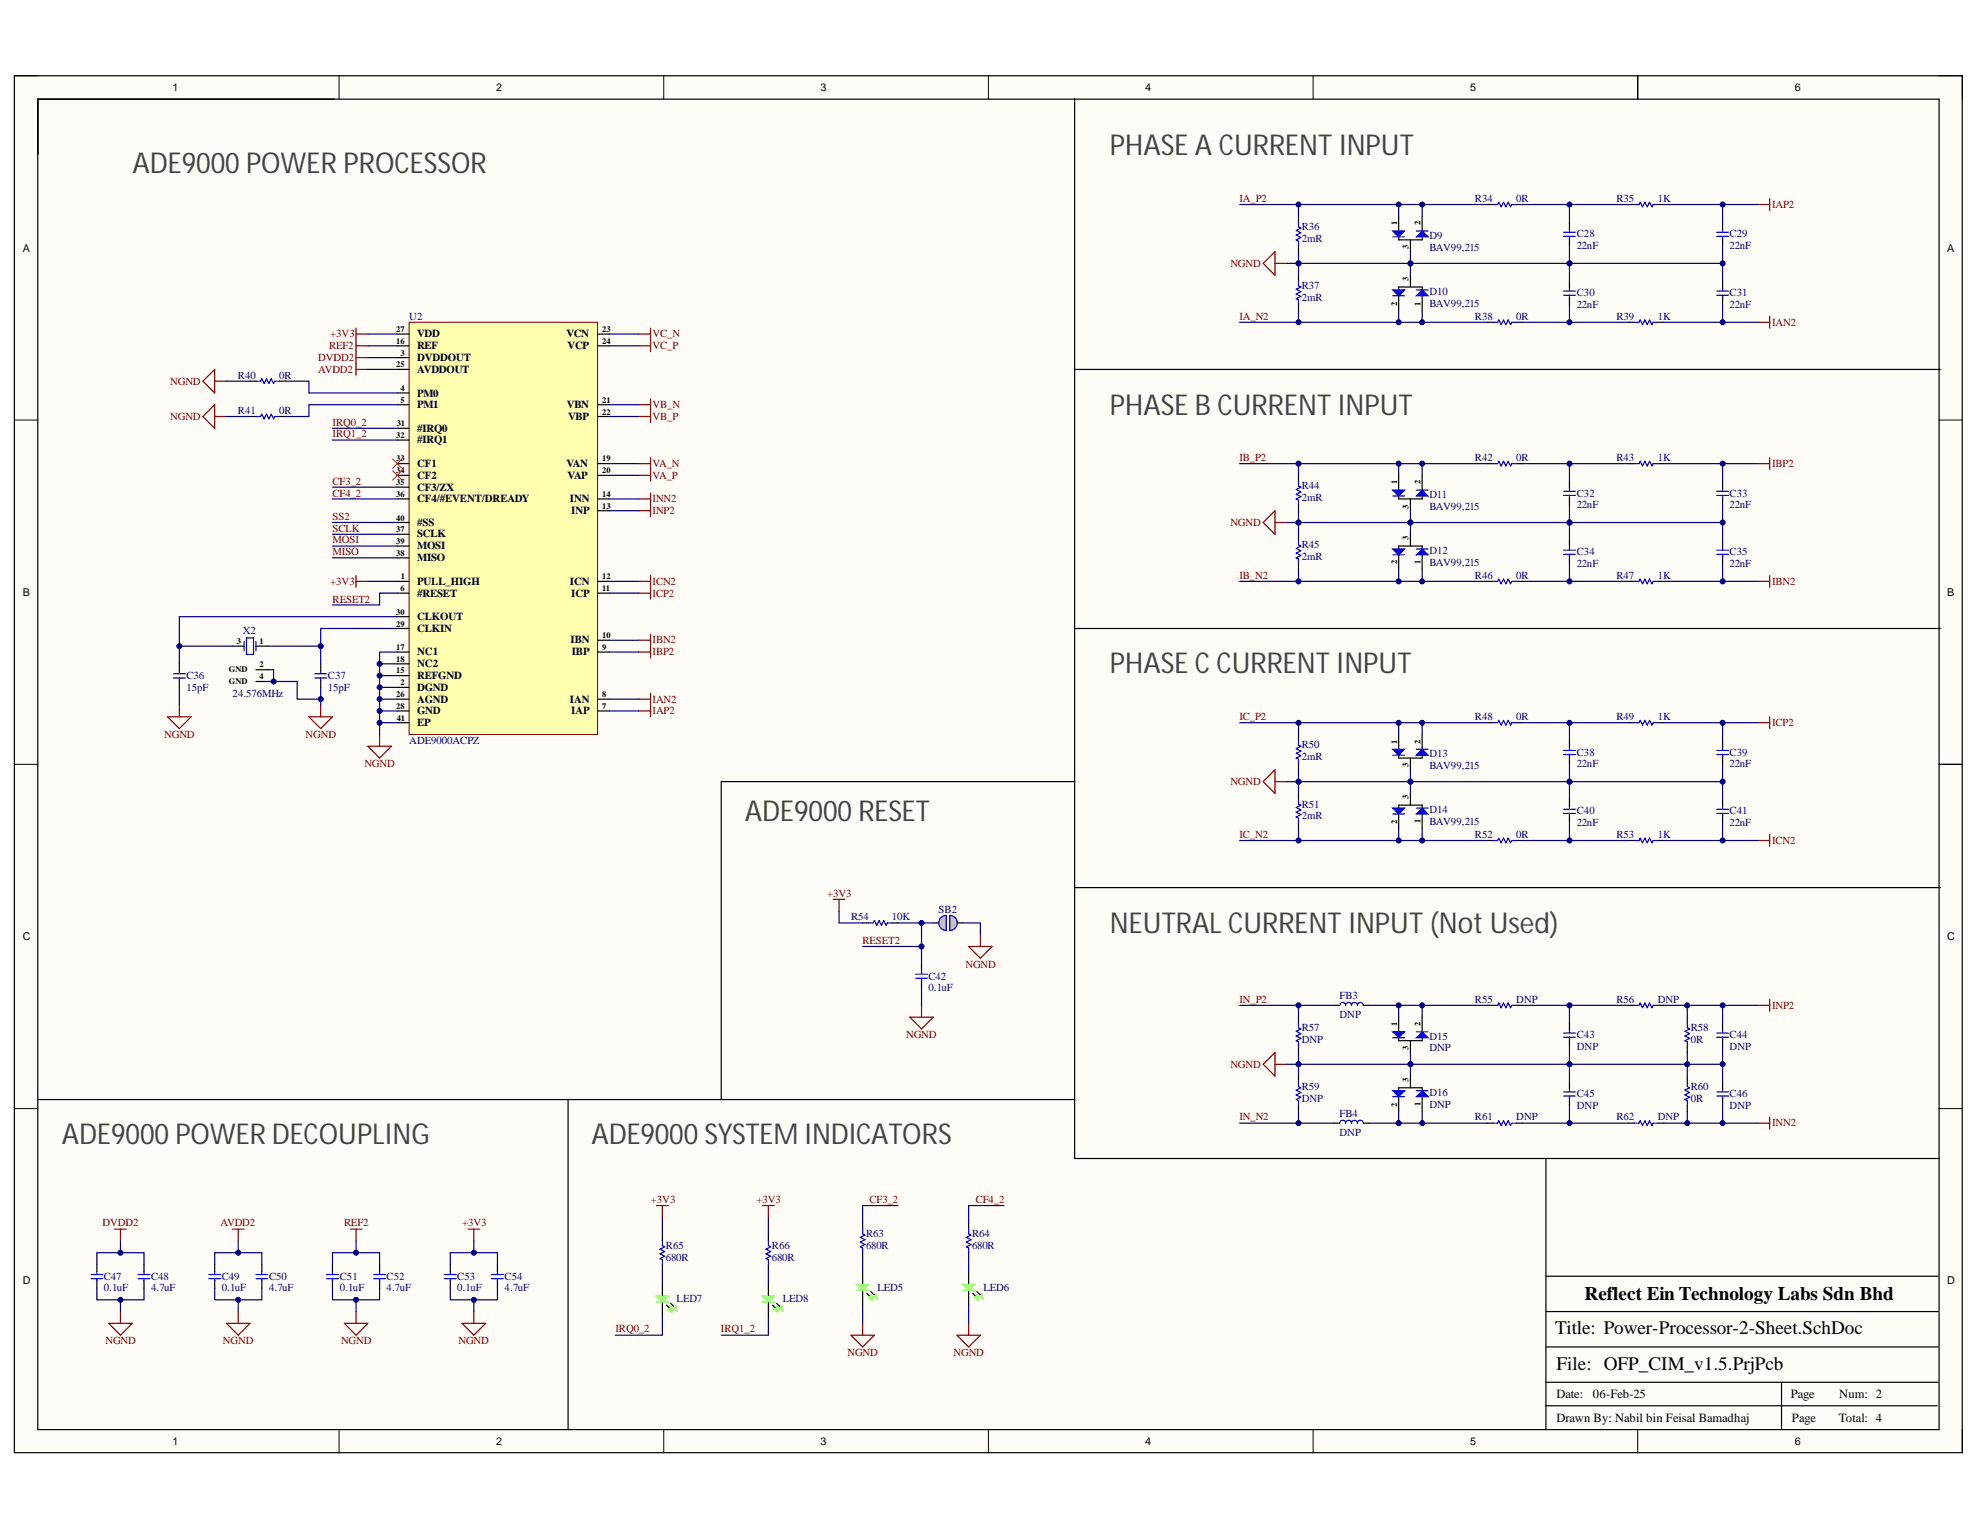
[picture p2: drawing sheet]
<svg xmlns="http://www.w3.org/2000/svg" width="279mm" height="216mm" viewBox="0 0 279 216" stroke-linecap="round" stroke-linejoin="round" font-family="sans-serif">
<defs><g id="words">
<g font-size="4.1" fill="#434343">
<text x="156.6" y="21.9">PHASE A CURRENT INPUT</text>
<text x="18.7" y="24.4">ADE9000 POWER PROCESSOR</text>
<text x="156.6" y="58.5">PHASE B CURRENT INPUT</text>
<text x="156.6" y="95">PHASE C CURRENT INPUT</text>
<text x="105.1" y="115.8">ADE9000 RESET</text>
<text x="156.6" y="131.6">NEUTRAL CURRENT INPUT (Not Used)</text>
<text x="8.7" y="161.5">ADE9000 POWER DECOUPLING</text>
<text x="83.5" y="161.5">ADE9000 SYSTEM INDICATORS</text>
</g>
<g font-size="2.7">
<text x="223.6" y="183.5">Reflect Ein Technology Labs Sdn Bhd</text>
<text x="219.5" y="188.3">Title: Power-Processor-2-Sheet.SchDoc</text>
<text x="219.6" y="193.3">File: OFP_CIM_v1.5.PrjPcb</text>
</g>
<g font-size="1.8">
<text x="219.6" y="197.3">Date:</text>
<text x="224.8" y="197.3">06-Feb-25</text>
<text x="252.7" y="197.3">Page</text>
<text x="259.5" y="197.3">Num: 2</text>
<text x="219.6" y="200.6">Drawn By: Nabil bin Feisal Bamadhaj</text>
<text x="252.9" y="200.6">Page</text>
<text x="259.5" y="200.6">Total: 4</text>
</g>
<g font-size="1.5">
<text x="24.4" y="12.8">1</text>
<text x="70" y="12.8">2</text>
<text x="115.8" y="12.8">3</text>
<text x="161.6" y="12.8">4</text>
<text x="207.5" y="12.8">5</text>
<text x="253.3" y="12.8">6</text>
<text x="3.2" y="35.5">A</text>
<text x="274.8" y="35.5">A</text>
<text x="58.9" y="47.6">VDD</text>
<text x="79.9" y="47.6">VCN</text>
<text x="58.9" y="51">DVDDOUT</text>
<text x="58.9" y="49.3">REF</text>
<text x="58.9" y="52.6">AVDDOUT</text>
<text x="80.1" y="49.3">VCP</text>
<text x="58.9" y="56">PM0</text>
<text x="58.9" y="57.6">PM1</text>
<text x="80" y="57.6">VBN</text>
<text x="80.2" y="59.3">VBP</text>
<text x="58.9" y="61">#IRQ0</text>
<text x="58.9" y="62.6">#IRQ1</text>
<text x="58.9" y="65.9">CF1</text>
<text x="79.9" y="65.9">VAN</text>
<text x="58.9" y="67.6">CF2</text>
<text x="58.9" y="69.2">CF3/ZX</text>
<text x="58.9" y="70.8">CF4/#EVENT/DREADY</text>
<text x="80.1" y="67.6">VAP</text>
<text x="80.4" y="70.8">INN</text>
<text x="58.9" y="75.8">SCLK</text>
<text x="58.9" y="77.5">MOSI</text>
<text x="58.9" y="74.2">#SS</text>
<text x="80.6" y="72.5">INP</text>
<text x="58.9" y="82.5">PULL_HIGH</text>
<text x="58.9" y="79.2">MISO</text>
<text x="80.4" y="82.5">ICN</text>
<text x="3.2" y="84">B</text>
<text x="58.9" y="84.2">#RESET</text>
<text x="58.9" y="89.2">CLKIN</text>
<text x="58.9" y="87.5">CLKOUT</text>
<text x="80.6" y="84.2">ICP</text>
<text x="274.8" y="84">B</text>
<text x="58.9" y="95.8">REFGND</text>
<text x="58.9" y="92.5">NC1</text>
<text x="58.9" y="94.2">NC2</text>
<text x="80.5" y="90.8">IBN</text>
<text x="80.7" y="92.5">IBP</text>
<text x="58.9" y="97.5">DGND</text>
<text x="58.9" y="99.2">AGND</text>
<text x="58.9" y="100.8">GND</text>
<text x="80.4" y="99.2">IAN</text>
<text x="80.6" y="100.8">IAP</text>
<text x="58.9" y="102.5">EP</text>
<text x="3.2" y="132.7">C</text>
<text x="274.8" y="132.7">C</text>
<text x="3.2" y="181.2">D</text>
<text x="274.8" y="181.2">D</text>
<text x="24.4" y="203.8">1</text>
<text x="70" y="203.8">2</text>
<text x="115.8" y="203.8">3</text>
<text x="161.6" y="203.8">4</text>
<text x="207.5" y="203.8">5</text>
<text x="253.3" y="203.8">6</text>
</g>
<g font-size="1.5" fill="#800000">
<text x="174.9" y="28.5">IA_P2</text>
<text x="250.1" y="29.3">IAP2</text>
<text x="173.6" y="37.6">NGND</text>
<text x="46.6" y="47.6">+3V3</text>
<text x="92.1" y="47.6">VC_N</text>
<text x="174.9" y="45.1">IA_N2</text>
<text x="250.1" y="46">IAN2</text>
<text x="44.9" y="51">DVDD2</text>
<text x="44.9" y="52.6">AVDD2</text>
<text x="46.4" y="49.3">REF2</text>
<text x="92.1" y="49.3">VC_P</text>
<text x="24" y="54.3">NGND</text>
<text x="24" y="59.3">NGND</text>
<text x="92.1" y="59.3">VB_P</text>
<text x="92.1" y="57.6">VB_N</text>
<text x="46.9" y="60.1">IRQ0_2</text>
<text x="46.9" y="61.7">IRQ1_2</text>
<text x="92.1" y="65.9">VA_N</text>
<text x="174.9" y="65.1">IB_P2</text>
<text x="250.1" y="65.9">IBP2</text>
<text x="46.9" y="68.4">CF3_2</text>
<text x="46.9" y="70.1">CF4_2</text>
<text x="92.1" y="70.8">INN2</text>
<text x="92.1" y="67.6">VA_P</text>
<text x="46.9" y="73.4">SS2</text>
<text x="46.9" y="75.1">SCLK</text>
<text x="46.9" y="76.7">MOSI</text>
<text x="92.1" y="72.5">INP2</text>
<text x="173.6" y="74.2">NGND</text>
<text x="46.6" y="82.5">+3V3</text>
<text x="46.9" y="78.4">MISO</text>
<text x="92.1" y="82.5">ICN2</text>
<text x="174.9" y="81.7">IB_N2</text>
<text x="250.1" y="82.5">IBN2</text>
<text x="46.9" y="85.1">RESET2</text>
<text x="92.1" y="84.2">ICP2</text>
<text x="92.1" y="92.5">IBP2</text>
<text x="92.1" y="90.8">IBN2</text>
<text x="92.1" y="99.2">IAN2</text>
<text x="92.1" y="100.8">IAP2</text>
<text x="174.9" y="101.6">IC_P2</text>
<text x="23.2" y="104.2">NGND</text>
<text x="43.1" y="104.2">NGND</text>
<text x="250.1" y="102.5">ICP2</text>
<text x="51.4" y="108.3">NGND</text>
<text x="173.6" y="110.8">NGND</text>
<text x="174.9" y="118.3">IC_N2</text>
<text x="250.1" y="119.1">ICN2</text>
<text x="116.7" y="126.6">+3V3</text>
<text x="121.7" y="133.2">RESET2</text>
<text x="136.2" y="136.5">NGND</text>
<text x="174.9" y="141.5">IN_P2</text>
<text x="250.1" y="142.4">INP2</text>
<text x="127.9" y="146.5">NGND</text>
<text x="173.6" y="150.7">NGND</text>
<text x="174.9" y="158.1">IN_N2</text>
<text x="250.1" y="158.9">INN2</text>
<text x="14.5" y="173.1">DVDD2</text>
<text x="31.1" y="173.1">AVDD2</text>
<text x="48.5" y="173.1">REF2</text>
<text x="65.2" y="173.1">+3V3</text>
<text x="91.8" y="169.8">+3V3</text>
<text x="106.7" y="169.8">+3V3</text>
<text x="122.7" y="169.8">CF3_2</text>
<text x="137.7" y="169.8">CF4_2</text>
<text x="14.9" y="189.7">NGND</text>
<text x="31.5" y="189.7">NGND</text>
<text x="48.1" y="189.7">NGND</text>
<text x="64.7" y="189.7">NGND</text>
<text x="86.9" y="188">IRQ0_2</text>
<text x="101.7" y="188">IRQ1_2</text>
<text x="119.6" y="191.4">NGND</text>
<text x="134.6" y="191.4">NGND</text>
</g>
<g font-size="1.5" fill="#000080">
<text x="208.1" y="28.5">R34</text>
<text x="214" y="28.5">0R</text>
<text x="228.1" y="28.5">R35</text>
<text x="233.9" y="28.5">1K</text>
<text x="183.7" y="32.5">R36</text>
<text x="183.7" y="34.2">2mR</text>
<text x="201.7" y="33.7">D9</text>
<text x="201.7" y="35.4">BAV99,215</text>
<text x="222.5" y="33.5">C28</text>
<text x="222.5" y="35.2">22nF</text>
<text x="244.1" y="33.5">C29</text>
<text x="244.1" y="35.2">22nF</text>
<text x="183.7" y="40.8">R37</text>
<text x="201.7" y="41.7">D10</text>
<text x="222.5" y="41.8">C30</text>
<text x="244.1" y="41.8">C31</text>
<text x="57.8" y="45.1">U2</text>
<text x="183.7" y="42.4">2mR</text>
<text x="201.7" y="43.3">BAV99,215</text>
<text x="208.1" y="45.1">R38</text>
<text x="214" y="45.1">0R</text>
<text x="222.5" y="43.5">22nF</text>
<text x="228.1" y="45.1">R39</text>
<text x="233.9" y="45.1">1K</text>
<text x="244.1" y="43.5">22nF</text>
<text x="33.6" y="53.4">R40</text>
<text x="39.4" y="53.4">0R</text>
<text x="33.6" y="58.4">R41</text>
<text x="39.4" y="58.4">0R</text>
<text x="208.1" y="65.1">R42</text>
<text x="214" y="65.1">0R</text>
<text x="228.1" y="65.1">R43</text>
<text x="233.9" y="65.1">1K</text>
<text x="183.7" y="69.1">R44</text>
<text x="183.7" y="70.8">2mR</text>
<text x="201.7" y="70.3">D11</text>
<text x="201.7" y="71.9">BAV99,215</text>
<text x="222.5" y="70.1">C32</text>
<text x="222.5" y="71.7">22nF</text>
<text x="244.1" y="70.1">C33</text>
<text x="244.1" y="71.7">22nF</text>
<text x="183.7" y="77.4">R45</text>
<text x="183.7" y="79">2mR</text>
<text x="201.7" y="78.2">D12</text>
<text x="201.7" y="79.9">BAV99,215</text>
<text x="208.1" y="81.7">R46</text>
<text x="214" y="81.7">0R</text>
<text x="222.5" y="78.4">C34</text>
<text x="222.5" y="80.1">22nF</text>
<text x="228.1" y="81.7">R47</text>
<text x="233.9" y="81.7">1K</text>
<text x="244.1" y="78.4">C35</text>
<text x="244.1" y="80.1">22nF</text>
<text x="34.3" y="89.5">X2</text>
<text x="26.3" y="95.8">C36</text>
<text x="46.3" y="95.8">C37</text>
<text x="26.3" y="97.5">15pF</text>
<text x="32.8" y="98.3">24.576MHz</text>
<text x="46.3" y="97.5">15pF</text>
<text x="208.1" y="101.6">R48</text>
<text x="214" y="101.6">0R</text>
<text x="228.1" y="101.6">R49</text>
<text x="233.9" y="101.6">1K</text>
<text x="57.8" y="104.9">ADE9000ACPZ</text>
<text x="183.7" y="105.6">R50</text>
<text x="183.7" y="107.3">2mR</text>
<text x="201.7" y="106.9">D13</text>
<text x="222.5" y="106.6">C38</text>
<text x="244.1" y="106.6">C39</text>
<text x="183.7" y="114">R51</text>
<text x="201.7" y="108.6">BAV99,215</text>
<text x="222.5" y="108.3">22nF</text>
<text x="244.1" y="108.3">22nF</text>
<text x="183.7" y="115.6">2mR</text>
<text x="201.7" y="114.7">D14</text>
<text x="201.7" y="116.4">BAV99,215</text>
<text x="208.1" y="118.3">R52</text>
<text x="214" y="118.3">0R</text>
<text x="222.5" y="114.9">C40</text>
<text x="222.5" y="116.6">22nF</text>
<text x="228.1" y="118.3">R53</text>
<text x="233.9" y="118.3">1K</text>
<text x="244.1" y="114.9">C41</text>
<text x="244.1" y="116.6">22nF</text>
<text x="120.1" y="129.9">R54</text>
<text x="125.8" y="129.9">10K</text>
<text x="132.4" y="128.8">SB2</text>
<text x="131" y="138.2">C42</text>
<text x="131" y="139.8">0.1uF</text>
<text x="189" y="141">FB3</text>
<text x="189" y="143.6">DNP</text>
<text x="208.1" y="141.5">R55</text>
<text x="214" y="141.5">DNP</text>
<text x="228.1" y="141.5">R56</text>
<text x="233.9" y="141.5">DNP</text>
<text x="183.7" y="145.5">R57</text>
<text x="183.7" y="147.2">DNP</text>
<text x="201.7" y="146.8">D15</text>
<text x="201.7" y="148.4">DNP</text>
<text x="222.5" y="146.5">C43</text>
<text x="222.5" y="148.2">DNP</text>
<text x="238.6" y="145.5">R58</text>
<text x="238.6" y="147.2">0R</text>
<text x="244.1" y="146.5">C44</text>
<text x="244.1" y="148.2">DNP</text>
<text x="183.7" y="153.8">R59</text>
<text x="183.7" y="155.5">DNP</text>
<text x="201.7" y="154.6">D16</text>
<text x="222.5" y="154.8">C45</text>
<text x="238.6" y="153.8">R60</text>
<text x="238.6" y="155.5">0R</text>
<text x="244.1" y="154.8">C46</text>
<text x="189" y="157.7">FB4</text>
<text x="189" y="160.3">DNP</text>
<text x="201.7" y="156.3">DNP</text>
<text x="208.1" y="158.1">R61</text>
<text x="214" y="158.1">DNP</text>
<text x="222.5" y="156.5">DNP</text>
<text x="228.1" y="158.1">R62</text>
<text x="233.9" y="158.1">DNP</text>
<text x="244.1" y="156.5">DNP</text>
<text x="94" y="176.3">R65</text>
<text x="94" y="177.9">680R</text>
<text x="108.9" y="176.3">R66</text>
<text x="108.9" y="177.9">680R</text>
<text x="122.2" y="174.6">R63</text>
<text x="122.2" y="176.3">680R</text>
<text x="137.2" y="174.6">R64</text>
<text x="137.2" y="176.3">680R</text>
<text x="14.6" y="180.6">C47</text>
<text x="14.6" y="182.2">0.1uF</text>
<text x="21.3" y="180.6">C48</text>
<text x="21.3" y="182.2">4.7uF</text>
<text x="31.3" y="180.6">C49</text>
<text x="31.3" y="182.2">0.1uF</text>
<text x="38" y="180.6">C50</text>
<text x="38" y="182.2">4.7uF</text>
<text x="48" y="180.6">C51</text>
<text x="48" y="182.2">0.1uF</text>
<text x="54.5" y="180.6">C52</text>
<text x="54.5" y="182.2">4.7uF</text>
<text x="64.5" y="180.6">C53</text>
<text x="64.5" y="182.2">0.1uF</text>
<text x="71.2" y="180.6">C54</text>
<text x="71.2" y="182.2">4.7uF</text>
<text x="95.5" y="183.7">LED7</text>
<text x="110.4" y="183.7">LED8</text>
<text x="123.8" y="182.1">LED5</text>
<text x="138.8" y="182.1">LED6</text>
</g>
<g font-size="1.2">
<text x="197.1" y="31.8" transform="rotate(-90 197.1 31.8)">1</text>
<text x="198.7" y="35.2" transform="rotate(-90 198.7 35.2)">3</text>
<text x="200.4" y="31.8" transform="rotate(-90 200.4 31.8)">2</text>
<text x="198.7" y="39.7" transform="rotate(-90 198.7 39.7)">3</text>
<text x="55.9" y="46.8">27</text>
<text x="85" y="46.8">23</text>
<text x="197.1" y="43.1" transform="rotate(-90 197.1 43.1)">2</text>
<text x="200.4" y="43.1" transform="rotate(-90 200.4 43.1)">1</text>
<text x="55.9" y="48.5">16</text>
<text x="55.9" y="51.8">25</text>
<text x="56.5" y="50.2">3</text>
<text x="85" y="48.5">24</text>
<text x="56.5" y="55.1">4</text>
<text x="56.5" y="56.8">5</text>
<text x="85" y="56.8">21</text>
<text x="85" y="58.5">22</text>
<text x="55.9" y="61.8">32</text>
<text x="55.9" y="65.1">33</text>
<text x="56" y="60.1">31</text>
<text x="85" y="65.1">19</text>
<text x="55.9" y="66.8">34</text>
<text x="55.9" y="68.5">35</text>
<text x="55.9" y="70.1">36</text>
<text x="85" y="71.8">13</text>
<text x="85" y="70.1">14</text>
<text x="85" y="66.8">20</text>
<text x="197.1" y="68.3" transform="rotate(-90 197.1 68.3)">1</text>
<text x="198.7" y="71.8" transform="rotate(-90 198.7 71.8)">3</text>
<text x="200.4" y="68.3" transform="rotate(-90 200.4 68.3)">2</text>
<text x="55.9" y="75.1">37</text>
<text x="55.9" y="76.8">39</text>
<text x="55.9" y="73.5">40</text>
<text x="198.7" y="76.3" transform="rotate(-90 198.7 76.3)">3</text>
<text x="55.9" y="78.5">38</text>
<text x="56.5" y="83.4">6</text>
<text x="56.6" y="81.8">1</text>
<text x="85" y="83.4">11</text>
<text x="85" y="81.8">12</text>
<text x="197.1" y="79.6" transform="rotate(-90 197.1 79.6)">2</text>
<text x="200.4" y="79.6" transform="rotate(-90 200.4 79.6)">1</text>
<text x="55.9" y="88.4">29</text>
<text x="55.9" y="86.7">30</text>
<text x="32.3" y="94.9">GND</text>
<text x="33.4" y="90.9">3</text>
<text x="36.6" y="90.9">1</text>
<text x="36.6" y="94.2">2</text>
<text x="36.6" y="95.9">4</text>
<text x="55.9" y="95">15</text>
<text x="55.9" y="91.7">17</text>
<text x="55.9" y="93.4">18</text>
<text x="85" y="91.7">9</text>
<text x="85" y="90">10</text>
<text x="32.3" y="96.5">GND</text>
<text x="55.9" y="98.4">26</text>
<text x="55.9" y="100">28</text>
<text x="56" y="101.7">41</text>
<text x="56.5" y="96.7">2</text>
<text x="85" y="100">7</text>
<text x="85" y="98.4">8</text>
<text x="197.1" y="104.9" transform="rotate(-90 197.1 104.9)">1</text>
<text x="200.4" y="104.9" transform="rotate(-90 200.4 104.9)">2</text>
<text x="198.7" y="112.8" transform="rotate(-90 198.7 112.8)">3</text>
<text x="198.7" y="108.3" transform="rotate(-90 198.7 108.3)">3</text>
<text x="197.1" y="116.2" transform="rotate(-90 197.1 116.2)">2</text>
<text x="200.4" y="116.2" transform="rotate(-90 200.4 116.2)">1</text>
<text x="197.1" y="144.7" transform="rotate(-90 197.1 144.7)">1</text>
<text x="198.7" y="148.2" transform="rotate(-90 198.7 148.2)">3</text>
<text x="200.4" y="144.7" transform="rotate(-90 200.4 144.7)">2</text>
<text x="198.7" y="152.7" transform="rotate(-90 198.7 152.7)">3</text>
<text x="197.1" y="156.2" transform="rotate(-90 197.1 156.2)">2</text>
<text x="200.4" y="156.1" transform="rotate(-90 200.4 156.1)">1</text>
</g>
</g></defs>
<g fill="#fffcf8">
<path d="M2 10.7h274.9v194.3h-274.9z" fill-rule="evenodd"/>
<path d="M5.4 14h268.2v187.7h-268.2z" fill-rule="evenodd"/>
</g>
<g fill="none" stroke="#000" stroke-width=".14">
<path d="M2 10.7h3.4M47.8 10.7v3.3M93.7 10.7v3.3M139.5 10.7v3.3M185.3 10.7v3.3M231.1 10.7v3.3M273.6 10.7h3.3v3.3M2 59.3h3.4M273.6 59.3h3.3M2 107.9h3.4M273.6 107.9h3.3M2 156.4h3.4"/>
<path d="M273.6 156.4h3.3M47.8 201.7v3.3M93.7 201.7v3.3M139.5 201.7v3.3M185.3 201.7v3.3M231.1 201.7v3.3M276.9 201.7v3.3"/>
</g>
<g fill="none" stroke="#000" stroke-width=".17">
<path d="M2 10.7h274.9v194.3h-274.9zM5.3 14h268.3v187.7h-268.3zM231.1 10.7v3.3M197.4 30.5v2.1M197.4 33.4v.4h3.3v-.4M199 33.8v1.7M200.7 30.5v2.1M273.6 107.9h3.3M273.7 163.5h-55.6v38.2M218.1 198.4h55.2M218.1 195.1h55.4M218.1 190.1h55.4"/>
<path d="M218.1 185.1h55.4M218.1 180.1h55.4M251.4 195.1v6.6"/>
</g>
<path d="M196.5 33.4h1.7" fill="none" stroke="#00f" stroke-width=".17"/>
<path d="M196.5 32.6h1.7l-.8 .8z" fill="#00f"/>
<path d="M196.5 32.6h1.7l-.8 .8z" fill="none" stroke="#00f" stroke-width=".17"/>
<path d="M199.9 33.4l.8-.8 .8 .8z" fill="#00f"/>
<path d="M199.9 33.4l.8-.8 .8 .8zM199.9 32.6h1.6M199.9 40.9h1.6" fill="none" stroke="#00f" stroke-width=".17"/>
<path d="M199 38.8v1.7M197.4 40.9v-.4h3.3v.4M197.4 41.7v2.1M200.7 41.7v2.1" fill="none" stroke="#000" stroke-width=".17"/>
<path d="M200.7 40.9l.8 .8h-1.6z" fill="#00f"/>
<path d="M200.7 40.9l.8 .8h-1.6z" fill="none" stroke="#00f" stroke-width=".17"/>
<path d="M196.5 40.9h1.7l-.8 .8z" fill="#00f"/>
<g fill="none" stroke="#00f" stroke-width=".17">
<path d="M210.7 28.9h.6l.2-.4 .3 .7 .4-.7 .3 .7 .3-.7 .4 .7 .1-.3h.7M220.6 33.4h1.7M220.6 32.8h1.7M221.5 32.3v.4M221.5 33.4v.3M230.6 28.9h.7l.1-.4 .4 .7 .3-.7 .3 .7 .4-.7 .3 .7 .2-.3h.6M242.3 33.4h1.6M242.3 32.8h1.6M243.1 32.3v.4M243.1 33.4v.3M196.5 40.9h1.7l-.8 .8zM196.5 41.7h1.7"/>
<path d="M210.7 45.5h.6l.2-.4 .3 .7 .4-.7 .3 .7 .3-.7 .4 .7 .1-.3h.7M220.6 41.7h1.7M220.6 41.1h1.7M221.5 40.7v.3M221.5 41.7v.3M230.6 45.5h.7l.1-.4 .4 .7 .3-.7 .3 .7 .4-.7 .3 .7 .2-.3h.6M242.3 41.7h1.6M242.3 41.1h1.6M243.1 40.7v.3M243.1 41.7v.3M196.5 70h1.7"/>
</g>
<g fill="none" stroke="#000" stroke-width=".17">
<path d="M209.8 28.9h.9M214 28.9h.8M221.5 31.4v.9M221.5 33.6v1.1M221.5 39.7v1M229.8 28.9h.8M233.9 28.9h.9M243.1 31.4v.9M243.1 33.6v1.1M243.1 39.7v1M209.8 45.5h.9M214 45.5h.8"/>
<path d="M221.5 41.9v1.1M229.8 45.5h.8M233.9 45.5h.9M243.1 41.9v1.1M197.4 67.1v2.1M197.4 70v.4h3.3v-.4M199 70.4v1.7M200.7 67.1v2.1"/>
</g>
<path d="M178.3 37.2l1.6-1.7v3.3zM179.9 37.2h1.7M248.1 28.9h1.6M249.7 28v1.7M248.1 45.5h1.6M249.7 44.6v1.7" fill="none" stroke="#800000" stroke-width=".17"/>
<path d="M196.5 69.2h1.7l-.8 .8z" fill="#00f"/>
<path d="M196.5 69.2h1.7l-.8 .8z" fill="none" stroke="#00f" stroke-width=".17"/>
<path d="M200.7 69.2l.8 .8h-1.6z" fill="#00f"/>
<path d="M199.9 69.2h1.6M199.9 77.5h1.6M200.7 69.2l.8 .8h-1.6z" fill="none" stroke="#00f" stroke-width=".17"/>
<path d="M197.4 77.5v-.4h3.3v.4M197.4 78.3v2.1M199 75.4v1.7M200.7 78.3v2.1" fill="none" stroke="#000" stroke-width=".17"/>
<path d="M199.9 78.3l.8-.8 .8 .8z" fill="#00f"/>
<path d="M199.9 78.3l.8-.8 .8 .8z" fill="none" stroke="#00f" stroke-width=".17"/>
<path d="M196.5 77.5h1.7l-.8 .8z" fill="#00f"/>
<g fill="none" stroke="#00f" stroke-width=".17">
<path d="M196.5 77.5h1.7l-.8 .8zM196.5 78.3h1.7M210.7 65.4h.6l.2-.3 .3 .7 .4-.7 .3 .7 .3-.7 .4 .7 .1-.4h.7M220.6 69.9h1.7M220.6 69.3h1.7M220.6 78.2h1.7M220.6 77.6h1.7M221.5 68.9v.3M221.5 69.9v.3M221.5 77.2v.4M221.5 78.2v.4M230.6 65.4h.7l.1-.3 .4 .7 .3-.7 .3 .7 .4-.7 .3 .7 .2-.4h.6"/>
<path d="M242.3 69.9h1.6M242.3 69.3h1.6M242.3 78.2h1.6M242.3 77.6h1.6M243.1 68.9v.3M243.1 69.9v.3M243.1 77.2v.4M243.1 78.2v.4M210.7 82h.6l.2-.3 .3 .7 .4-.7 .3 .7 .3-.7 .4 .7 .1-.4h.7M230.6 82h.7l.1-.3 .4 .7 .3-.7 .3 .7 .4-.7 .3 .7 .2-.4h.6M196.5 106.6h1.7"/>
</g>
<g fill="none" stroke="#000" stroke-width=".17">
<path d="M209.8 65.4h.9M214 65.4h.8M221.5 67.9v1M221.5 70.2v1M221.5 76.2v1M221.5 78.5v1M229.8 65.4h.8M233.9 65.4h.9M243.1 67.9v1M243.1 70.2v1M243.1 76.2v1M243.1 78.5v1"/>
<path d="M209.8 82h.9M214 82h.8M229.8 82h.8M233.9 82h.9M197.4 103.7v2M197.4 106.6v.4h3.3v-.4M199 107v1.6M200.7 103.7v2"/>
</g>
<path d="M178.3 73.7l1.6-1.6v3.3zM179.9 73.7h1.7M248.1 65.4h1.6M249.7 64.6v1.7M248.1 82h1.6M249.7 81.2v1.7" fill="none" stroke="#800000" stroke-width=".17"/>
<path d="M196.5 105.7h1.7l-.8 .9z" fill="#00f"/>
<path d="M196.5 105.7h1.7l-.8 .9z" fill="none" stroke="#00f" stroke-width=".17"/>
<path d="M200.7 105.7l.8 .9h-1.6z" fill="#00f"/>
<path d="M199.9 105.7h1.6M199.9 114h1.6M200.7 105.7l.8 .9h-1.6z" fill="none" stroke="#00f" stroke-width=".17"/>
<path d="M197.4 114v-.4h3.3v.4M197.4 114.9v2M199 112v1.6M200.7 114.9v2" fill="none" stroke="#000" stroke-width=".17"/>
<path d="M200.7 114l.8 .9h-1.6z" fill="#00f"/>
<path d="M200.7 114l.8 .9h-1.6z" fill="none" stroke="#00f" stroke-width=".17"/>
<path d="M196.5 114h1.7l-.8 .9z" fill="#00f"/>
<g fill="none" stroke="#00f" stroke-width=".17">
<path d="M196.5 114h1.7l-.8 .9zM196.5 114.9h1.7M210.7 102h.6l.2-.3 .3 .6 .4-.6 .3 .6 .3-.6 .4 .6 .1-.3h.7M210.7 118.6h.6l.2-.3 .3 .6 .4-.6 .3 .6 .3-.6 .4 .6 .1-.3h.7M220.6 106.5h1.7M220.6 105.9h1.7M220.6 114.8h1.7M220.6 114.2h1.7M221.5 105.5v.3M221.5 106.5v.3M221.5 113.8v.3M221.5 114.8v.3"/>
<path d="M230.6 102h.7l.1-.3 .4 .6 .3-.6 .3 .6 .4-.6 .3 .6 .2-.3h.6M230.6 118.6h.7l.1-.3 .4 .6 .3-.6 .3 .6 .4-.6 .3 .6 .2-.3h.6M242.3 106.5h1.6M242.3 105.9h1.6M242.3 114.8h1.6M242.3 114.2h1.6M243.1 105.5v.3M243.1 106.5v.3M243.1 113.8v.3M243.1 114.8v.3"/>
</g>
<g fill="none" stroke="#000" stroke-width=".17">
<path d="M209.8 102h.9M209.8 118.6h.9M214 102h.8M214 118.6h.8M221.5 104.5v1M221.5 106.7v1.1M221.5 112.8v1M221.5 115v1.1M229.8 102h.8M229.8 118.6h.8M233.9 102h.9M233.9 118.6h.9"/>
<path d="M243.1 104.5v1M243.1 106.7v1.1M243.1 112.8v1M243.1 115v1.1"/>
</g>
<path d="M179.9 108.6v3.4l-1.6-1.7zM179.9 110.3h1.7M248.1 102h1.6M248.1 118.6h1.6M249.7 101.2v1.6M249.7 117.8v1.6" fill="none" stroke="#800000" stroke-width=".17"/>
<path d="M57.7 45.5h26.6v58.1h-26.6z" fill-rule="evenodd" fill="#ffffb0"/>
<path d="M57.7 45.5h26.6v58.1h-26.6z" fill="none" stroke="#800000" stroke-width=".14"/>
<g fill="none" stroke="#000" stroke-width=".17">
<path d="M183.2 30.5v.9M183.2 34.7v.8M183.2 38.8v.9M35.3 58.8h.8M35.3 53.8h.8M39.4 58.8h.9M39.4 53.8h.9M56.1 50.5h1.6M56.1 55.5h1.6M56.1 57.1h1.6M56.1 48.8h1.6M56.1 47.1h1.6"/>
<path d="M56.1 52.1h1.6M84.3 57.1h1.7M84.3 48.8h1.7M84.3 58.8h1.7M84.3 47.1h1.7M183.2 43v.8M56.1 70.4h1.6M56.1 65.4h1.6M56.1 67.1h1.6M56.1 60.4h1.6M56.1 62.1h1.6M56.1 68.7h1.6"/>
<path d="M56.1 75.4h1.6M56.1 78.7h1.6M56.1 77.1h1.6M56.1 73.7h1.6M84.3 72.1h1.7M84.3 70.4h1.7M84.3 65.4h1.7M84.3 67.1h1.7M183.2 67.1v.8M183.2 71.2v.9M183.2 75.4v.8M183.2 79.5v.9"/>
<path d="M25.3 93.7v1M25.3 95.9v1.1M32.8 91.2h1.6M36.1 91.2h1.7M36.1 94.5h1.7M36.1 96.2h1.7M45.3 93.7v1M45.3 95.9v1.1M56.1 82h1.6M56.1 97h1.6M56.1 83.7h1.6M56.1 98.7h1.6"/>
<path d="M56.1 92h1.6M56.1 95.3h1.6M56.1 93.7h1.6M56.1 88.7h1.6M56.1 87h1.6M84.3 82h1.7M84.3 83.7h1.7M84.3 98.7h1.7M84.3 92h1.7M84.3 90.3h1.7M56.1 100.3h1.6M56.1 102h1.6"/>
<path d="M84.3 100.3h1.7M183.2 103.7v.8M183.2 107.8v.8M183.2 112v.8M183.2 116.1v.8M197.4 143.5v2.1M197.4 146.4v.5h3.3v-.5M199 146.9v1.6M200.7 143.5v2.1"/>
</g>
<g fill="none" stroke="#800000" stroke-width=".17">
<path d="M28.6 53.8l1.7-1.7v3.4zM30.3 57.1v3.3l-1.7-1.6zM30.3 53.8h1.7M30.3 58.8h1.7M50.2 46.3v6.7M50.2 47.1h1.7M50.2 48.8h1.7M50.2 50.5h1.7M50.2 52.1h1.7M90.1 47.1h1.7M90.1 48.8h1.7M90.1 58.8h1.7"/>
<path d="M90.1 57.1h1.7M91.8 46.3v3.3M91.8 56.3v3.3M90.1 72.1h1.7M90.1 70.4h1.7M90.1 67.1h1.7M90.1 65.4h1.7M91.8 64.6v3.3M91.8 69.6v3.3M25.3 99.5v1.7M45.3 99.5v1.7M50.2 81.2v1.7"/>
<path d="M50.2 82h1.7M90.1 82h1.7M90.1 98.7h1.7M90.1 92h1.7M90.1 90.3h1.7M90.1 83.7h1.7M91.8 81.2v3.3M91.8 89.5v3.3M91.8 97.8v3.4M23.6 101.2h3.4l-1.7 1.6zM43.6 101.2h3.3l-1.6 1.6zM51.9 105.3h3.3l-1.6 1.7z"/>
<path d="M53.6 103.6v1.7M90.1 100.3h1.7"/>
</g>
<g fill="none" stroke="#00f" stroke-width=".17">
<path d="M183.2 31.4v.6l.4 .2-.7 .3 .7 .3-.7 .4 .7 .3-.7 .3 .3 .2v.7M183.2 39.7v.6l.4 .2-.7 .3 .7 .4-.7 .3 .7 .3-.7 .4 .3 .1v.7M36.1 53.8h.7l.1-.3 .4 .6 .3-.6 .3 .6 .4-.6 .3 .6 .2-.3h.6M36.1 58.8h.7l.1-.4 .4 .7 .3-.7 .3 .7 .4-.7 .3 .7 .2-.3h.6M183.2 67.9v.7l.4 .1-.7 .4 .7 .3-.7 .3 .7 .4-.7 .3 .3 .2v.6M183.2 76.2v.7l.4 .2-.7 .3 .7 .3-.7 .4 .7 .3-.7 .3 .3 .2v.6M24.5 95.7h1.6M24.5 95.1h1.6M25.3 94.7v.3M25.3 95.7v.3M34.4 90.5v1.3M34.8 90h1v2.3h-1z"/>
<path d="M36.1 90.5v1.3M44.4 95.7h1.7M44.4 95.1h1.7M45.3 94.7v.3M45.3 95.7v.3M183.2 104.5v.6l.4 .2-.7 .3 .7 .4-.7 .3 .7 .3-.7 .4 .3 .1v.7M183.2 112.8v.6l.4 .2-.7 .3 .7 .4-.7 .3 .7 .3-.7 .4 .3 .1v.7M196.5 146.4h1.7"/>
</g>
<path d="M55.4 64.8l1.3 1.3M55.4 66.4l1.3 1.3M56.7 64.8l-1.3 1.3M56.7 66.4l-1.3 1.3" fill="none" stroke="#f00" stroke-width=".14"/>
<path d="M196.5 145.6h1.7l-.8 .8z" fill="#00f"/>
<path d="M196.5 145.6h1.7l-.8 .8z" fill="none" stroke="#00f" stroke-width=".17"/>
<path d="M200.7 145.6l.8 .8h-1.6z" fill="#00f"/>
<path d="M199.9 145.6h1.6M199.9 153.9h1.6M200.7 145.6l.8 .8h-1.6z" fill="none" stroke="#00f" stroke-width=".17"/>
<path d="M197.4 153.9v-.4h3.3v.4M197.4 154.7v2.1M199 151.8v1.7M200.7 154.7v2.1" fill="none" stroke="#000" stroke-width=".17"/>
<path d="M200.7 153.9l.8 .8h-1.6z" fill="#00f"/>
<path d="M200.7 153.9l.8 .8h-1.6z" fill="none" stroke="#00f" stroke-width=".17"/>
<path d="M196.5 153.9h1.7l-.8 .8z" fill="#00f"/>
<g fill="none" stroke="#00f" stroke-width=".17">
<path d="M122.6 130.2h.6l.2-.3 .3 .7 .4-.7 .3 .7 .3-.7 .3 .7 .2-.4h.7M183.2 144.4v.6l.4 .2-.7 .3 .7 .4-.7 .3 .7 .3-.7 .4 .3 .1v.7M183.2 152.7v.6l.4 .2-.7 .3 .7 .4-.7 .3 .7 .3-.7 .4 .3 .1v.7M189.1 141.9a.41 .41 0 0 1 .4-.4 .41 .41 0 0 1 .4 .4 .42 .42 0 0 1 .4-.4 .42 .42 0 0 1 .4 .4 .42 .42 0 0 1 .4-.4 .42 .42 0 0 1 .5 .4 .41 .41 0 0 1 .4-.4 .41 .41 0 0 1 .4 .4M189.1 158.5a.41 .41 0 0 1 .4-.4 .41 .41 0 0 1 .4 .4 .42 .42 0 0 1 .4-.4 .42 .42 0 0 1 .4 .4 .42 .42 0 0 1 .4-.4 .42 .42 0 0 1 .5 .4 .41 .41 0 0 1 .4-.4 .41 .41 0 0 1 .4 .4M196.5 153.9h1.7l-.8 .8zM196.5 154.7h1.7M210.7 141.9h.6l.2-.4 .3 .7 .4-.7 .3 .7 .3-.7 .4 .7 .1-.3h.7M210.7 158.5h.6l.2-.3 .3 .6 .4-.6 .3 .6 .3-.6 .4 .6 .1-.3h.7M220.6 146.4h1.7M220.6 145.8h1.7M220.6 154.7h1.7"/>
<path d="M220.6 154.1h1.7M221.5 145.4v.3M221.5 146.4v.3M221.5 153.7v.3M221.5 154.7v.3M230.6 141.9h.7l.1-.4 .4 .7 .3-.7 .3 .7 .4-.7 .3 .7 .2-.3h.6M230.6 158.5h.7l.1-.3 .4 .6 .3-.6 .3 .6 .4-.6 .3 .6 .2-.3h.6M238.1 144.4v.6l.3 .2-.6 .3 .6 .4-.6 .3 .6 .3-.6 .4 .3 .1v.7M238.1 152.7v.6l.3 .2-.6 .3 .6 .4-.6 .3 .6 .3-.6 .4 .3 .1v.7M242.3 146.4h1.6M242.3 145.8h1.6M242.3 154.7h1.6"/>
<path d="M242.3 154.1h1.6M243.1 145.4v.3M243.1 146.4v.3M243.1 153.7v.3M243.1 154.7v.3"/>
</g>
<g fill="none" stroke="#000" stroke-width=".17">
<path d="M151.6 13.9v149.6h66.5M151.6 52.1h122.2M151.6 88.7h122.2M151.6 110.3h-49.8v44.9M121.7 130.2h.9M125.9 130.2h.8M131.7 130.2h.8M135 130.2h.9M151.6 125.3h122.2M5.4 155.2h146.2M80.2 155.2v46.5M183.2 143.5v.9"/>
<path d="M183.2 147.7v.8M183.2 151.8v.9M183.2 156v.8M188.2 141.9h.9M188.2 158.5h.9M192.4 141.9h.8M192.4 158.5h.8M209.8 141.9h.9M209.8 158.5h.9M214 141.9h.8M214 158.5h.8M221.5 144.4v1"/>
<path d="M221.5 146.6v1.1M221.5 152.7v1M221.5 154.9v1.1M229.8 141.9h.8M229.8 158.5h.8M233.9 141.9h.9M233.9 158.5h.9M238.1 143.5v.9M238.1 147.7v.8M238.1 151.8v.9M238.1 156v.8M243.1 144.4v1"/>
<path d="M243.1 146.6v1.1M243.1 152.7v1M243.1 154.9v1.1"/>
</g>
<path d="M117.6 126.9h1.6M118.4 126.9v1.7M179.9 148.5v3.3l-1.6-1.6zM179.9 150.2h1.7M248.1 141.9h1.6M248.1 158.5h1.6M249.7 141v1.7M249.7 157.7v1.6" fill="none" stroke="#800000" stroke-width=".17"/>
<path d="M132.8 129.5l.3-.2 .4-.1v2.1l-.6-.2-.3-.4-.1-.7z" fill-rule="evenodd" fill="#c0c0c0"/>
<path d="M132.8 129.5l.3-.2 .4-.1v2.1l-.6-.2-.3-.4-.1-.7z" fill="none" stroke="#00f" stroke-width=".17"/>
<path d="M134 129.2l.7 .2 .3 .4 .1 .4-.1 .4-.2 .4-.3 .2-.5 .1z" fill-rule="evenodd" fill="#c0c0c0"/>
<path d="M129.2 138h1.7M129.2 137.5h1.7M130 137v.4M130 138v.4M134 129.2l.7 .2 .3 .4 .1 .4-.1 .4-.2 .4-.3 .2-.5 .1z" fill="none" stroke="#00f" stroke-width=".17"/>
<path d="M130 136.1v.9M130 138.3v1.1M94.1 184.2l.4 .4" fill="none" stroke="#000" stroke-width=".17"/>
<path d="M136.7 133.6h3.3l-1.7 1.6zM138.3 131.9v1.7M128.4 143.5h3.3l-1.7 1.7zM130 141.9v1.6" fill="none" stroke="#800000" stroke-width=".17"/>
<path d="M94.3 184.8l.4-.4 .2 .8-.6-.4 .2-.2z" fill-rule="evenodd" fill="#0f0"/>
<path d="M94.3 184.8l.4-.4 .2 .8-.6-.4 .2-.2z" fill="none" stroke="#0f0" stroke-width=".14"/>
<path d="M94.6 183.9l.5 .5" fill="none" stroke="#000" stroke-width=".17"/>
<path d="M94.9 184.6l.4-.4 .2 .8-.6-.4 .2-.2z" fill-rule="evenodd" fill="#0f0"/>
<path d="M94.9 184.6l.4-.4 .2 .8-.6-.4 .2-.2z" fill="none" stroke="#0f0" stroke-width=".14"/>
<path d="M93.5 180.9v2M93.5 183.7v2.2" fill="none" stroke="#000" stroke-width=".17"/>
<path d="M92.6 183.7h1.7" fill="none" stroke="#0f0" stroke-width=".17"/>
<path d="M92.6 182.9h1.7l-.8 .8z" fill="#0f0"/>
<path d="M92.6 182.9h1.7l-.8 .8z" fill="none" stroke="#0f0" stroke-width=".17"/>
<path d="M93.5 174.3v.8M93.5 178.4v.9M109 184.2l.4 .4" fill="none" stroke="#000" stroke-width=".17"/>
<path d="M93.5 175.1v.7l.3 .1-.7 .4 .7 .3-.7 .3 .7 .4-.7 .3 .4 .2v.6" fill="none" stroke="#00f" stroke-width=".17"/>
<path d="M92.6 170.1h1.7M93.5 170.1v1.7" fill="none" stroke="#800000" stroke-width=".17"/>
<path d="M109.2 184.8l.4-.4 .2 .8-.6-.4 .2-.2z" fill-rule="evenodd" fill="#0f0"/>
<path d="M109.2 184.8l.4-.4 .2 .8-.6-.4 .2-.2z" fill="none" stroke="#0f0" stroke-width=".14"/>
<path d="M109.6 183.9l.5 .5" fill="none" stroke="#000" stroke-width=".17"/>
<path d="M109.9 184.6l.4-.4 .2 .8-.6-.4 .2-.2z" fill-rule="evenodd" fill="#0f0"/>
<path d="M109.9 184.6l.4-.4 .2 .8-.6-.4 .2-.2z" fill="none" stroke="#0f0" stroke-width=".14"/>
<path d="M108.4 180.9v2M108.4 183.7v2.2" fill="none" stroke="#000" stroke-width=".17"/>
<path d="M107.6 183.7h1.7" fill="none" stroke="#0f0" stroke-width=".17"/>
<path d="M107.6 182.9h1.7l-.9 .8z" fill="#0f0"/>
<path d="M107.6 182.9h1.7l-.9 .8z" fill="none" stroke="#0f0" stroke-width=".17"/>
<path d="M108.4 174.3v.8M108.4 178.4v.9M122.3 182.5l.4 .4" fill="none" stroke="#000" stroke-width=".17"/>
<path d="M108.4 175.1v.7l.4 .1-.7 .4 .7 .3-.7 .3 .7 .4-.7 .3 .3 .2v.6" fill="none" stroke="#00f" stroke-width=".17"/>
<path d="M107.6 170.1h1.7M108.4 170.1v1.7" fill="none" stroke="#800000" stroke-width=".17"/>
<path d="M122.5 183.1l.4-.4 .2 .8-.6-.4 .2-.2z" fill-rule="evenodd" fill="#0f0"/>
<path d="M122.5 183.1l.4-.4 .2 .8-.6-.4 .2-.2z" fill="none" stroke="#0f0" stroke-width=".14"/>
<path d="M122.9 182.3l.5 .5" fill="none" stroke="#000" stroke-width=".17"/>
<path d="M123.2 182.9l.4-.3 .2 .7-.6-.4 .2-.1z" fill-rule="evenodd" fill="#0f0"/>
<path d="M123.2 182.9l.4-.3 .2 .7-.6-.4 .2-.1z" fill="none" stroke="#0f0" stroke-width=".14"/>
<path d="M121.7 179.3v2M121.7 182.1v2.1" fill="none" stroke="#000" stroke-width=".17"/>
<path d="M120.9 182.1h1.7" fill="none" stroke="#0f0" stroke-width=".17"/>
<path d="M120.9 181.3h1.7l-.9 .8z" fill="#0f0"/>
<path d="M120.9 181.3h1.7l-.9 .8z" fill="none" stroke="#0f0" stroke-width=".17"/>
<path d="M121.7 172.6v.8M121.7 176.8v.8M137.3 182.5l.4 .4" fill="none" stroke="#000" stroke-width=".17"/>
<path d="M121.7 173.4v.7l.4 .2-.7 .3 .7 .3-.7 .4 .7 .3-.7 .3 .3 .2v.7" fill="none" stroke="#00f" stroke-width=".17"/>
<path d="M120.1 188.4h3.3l-1.7 1.7zM121.7 186.7v1.7" fill="none" stroke="#800000" stroke-width=".17"/>
<path d="M137.5 183.1l.4-.4 .2 .8-.6-.4 .2-.2z" fill-rule="evenodd" fill="#0f0"/>
<path d="M137.5 183.1l.4-.4 .2 .8-.6-.4 .2-.2z" fill="none" stroke="#0f0" stroke-width=".14"/>
<path d="M137.8 182.3l.5 .5" fill="none" stroke="#000" stroke-width=".17"/>
<path d="M138.2 182.9l.3-.3 .2 .7-.5-.4 .1-.1z" fill-rule="evenodd" fill="#0f0"/>
<path d="M138.2 182.9l.3-.3 .2 .7-.5-.4 .1-.1z" fill="none" stroke="#0f0" stroke-width=".14"/>
<path d="M136.7 179.3v2M136.7 182.1v2.1" fill="none" stroke="#000" stroke-width=".17"/>
<path d="M135.9 182.1h1.6" fill="none" stroke="#0f0" stroke-width=".17"/>
<path d="M135.9 181.3h1.6l-.8 .8z" fill="#0f0"/>
<path d="M135.9 181.3h1.6l-.8 .8z" fill="none" stroke="#0f0" stroke-width=".17"/>
<g fill="none" stroke="#000" stroke-width=".17">
<path d="M13.7 178.4v1M20.3 178.4v1M30.3 178.4v1M36.9 178.4v1M46.9 178.4v1M53.6 178.4v1M63.5 178.4v1M70.2 178.4v1M136.7 172.6v.8M136.7 176.8v.8M13.7 180.7v1.1M20.3 180.7v1.1"/>
<path d="M30.3 180.7v1.1M36.9 180.7v1.1M46.9 180.7v1.1M53.6 180.7v1.1M63.5 180.7v1.1M70.2 180.7v1.1"/>
</g>
<g fill="none" stroke="#00f" stroke-width=".17">
<path d="M12.8 179.8h1.7M13.7 179.4v.4M19.5 179.8h1.7M20.3 179.4v.4M29.5 179.8h1.6M30.3 179.4v.4M36.1 179.8h1.7M36.9 179.4v.4M46.1 179.8h1.7M46.9 179.4v.4M52.7 179.8h1.7M53.6 179.4v.4"/>
<path d="M62.7 179.8h1.7M63.5 179.4v.4M69.4 179.8h1.6M70.2 179.4v.4M136.7 173.4v.7l.3 .2-.6 .3 .6 .3-.6 .4 .6 .3-.6 .3 .3 .2v.7M12.8 180.4h1.7M13.7 180.4v.4M19.5 180.4h1.7M20.3 180.4v.4M29.5 180.4h1.6M30.3 180.4v.4M36.1 180.4h1.7"/>
<path d="M36.9 180.4v.4M46.1 180.4h1.7M46.9 180.4v.4M52.7 180.4h1.7M53.6 180.4v.4M62.7 180.4h1.7M63.5 180.4v.4M69.4 180.4h1.6M70.2 180.4v.4"/>
</g>
<g fill="none" stroke="#800000" stroke-width=".17">
<path d="M16.2 173.4h1.6M17 173.4v1.7M32.8 173.4h1.7M33.6 173.4v1.7M49.4 173.4h1.7M50.2 173.4v1.7M66 173.4h1.7M66.9 173.4v1.7M15.3 186.7h3.4l-1.7 1.7zM17 185.1v1.6M32 186.7h3.3l-1.7 1.7zM33.6 185.1v1.6"/>
<path d="M48.6 186.7h3.3l-1.7 1.7zM50.2 185.1v1.6M65.2 186.7h3.3l-1.6 1.7zM66.9 185.1v1.6M135 188.4h3.3l-1.6 1.7zM136.7 186.7v1.7"/>
</g>
<path d="M221.5 28.9h8.3" fill="none" stroke="#000080" stroke-width=".17"/>
<circle cx="221.5" cy="28.9" r=".33" fill="#000080"/>
<circle cx="221.5" cy="28.9" r=".33" fill="none" stroke="#000080" stroke-width=".14"/>
<path d="M221.5 43v2.5" fill="none" stroke="#000080" stroke-width=".17"/>
<circle cx="221.5" cy="45.5" r=".33" fill="#000080"/>
<circle cx="221.5" cy="45.5" r=".33" fill="none" stroke="#000080" stroke-width=".14"/>
<path d="M214.8 28.9h6.7v2.5" fill="none" stroke="#000080" stroke-width=".17"/>
<circle cx="221.5" cy="28.9" r=".33" fill="#000080"/>
<circle cx="221.5" cy="28.9" r=".33" fill="none" stroke="#000080" stroke-width=".14"/>
<path d="M199 35.5v1.7" fill="none" stroke="#000080" stroke-width=".17"/>
<circle cx="199" cy="37.2" r=".33" fill="#000080"/>
<circle cx="199" cy="37.2" r=".33" fill="none" stroke="#000080" stroke-width=".14"/>
<path d="M199 37.2v1.6" fill="none" stroke="#000080" stroke-width=".17"/>
<circle cx="199" cy="37.2" r=".33" fill="#000080"/>
<circle cx="199" cy="37.2" r=".33" fill="none" stroke="#000080" stroke-width=".14"/>
<path d="M197.4 28.9v1.6" fill="none" stroke="#000080" stroke-width=".17"/>
<circle cx="197.4" cy="28.9" r=".33" fill="#000080"/>
<circle cx="197.4" cy="28.9" r=".33" fill="none" stroke="#000080" stroke-width=".14"/>
<path d="M200.7 28.9v1.6" fill="none" stroke="#000080" stroke-width=".17"/>
<circle cx="200.7" cy="28.9" r=".33" fill="#000080"/>
<circle cx="200.7" cy="28.9" r=".33" fill="none" stroke="#000080" stroke-width=".14"/>
<path d="M197.4 43.8v1.7" fill="none" stroke="#000080" stroke-width=".17"/>
<circle cx="197.4" cy="45.5" r=".33" fill="#000080"/>
<circle cx="197.4" cy="45.5" r=".33" fill="none" stroke="#000080" stroke-width=".14"/>
<path d="M200.7 43.8v1.7" fill="none" stroke="#000080" stroke-width=".17"/>
<circle cx="200.7" cy="45.5" r=".33" fill="#000080"/>
<circle cx="200.7" cy="45.5" r=".33" fill="none" stroke="#000080" stroke-width=".14"/>
<path d="M243.1 43v2.5" fill="none" stroke="#000080" stroke-width=".17"/>
<circle cx="243.1" cy="45.5" r=".33" fill="#000080"/>
<circle cx="243.1" cy="45.5" r=".33" fill="none" stroke="#000080" stroke-width=".14"/>
<path d="M243.1 28.9v2.5" fill="none" stroke="#000080" stroke-width=".17"/>
<circle cx="243.1" cy="28.9" r=".33" fill="#000080"/>
<circle cx="243.1" cy="28.9" r=".33" fill="none" stroke="#000080" stroke-width=".14"/>
<path d="M221.5 37.2h21.6" fill="none" stroke="#000080" stroke-width=".17"/>
<circle cx="221.5" cy="37.2" r=".33" fill="#000080"/>
<circle cx="221.5" cy="37.2" r=".33" fill="none" stroke="#000080" stroke-width=".14"/>
<circle cx="243.1" cy="37.2" r=".33" fill="#000080"/>
<circle cx="243.1" cy="37.2" r=".33" fill="none" stroke="#000080" stroke-width=".14"/>
<path d="M221.5 65.4h8.3" fill="none" stroke="#000080" stroke-width=".17"/>
<circle cx="221.5" cy="65.4" r=".33" fill="#000080"/>
<circle cx="221.5" cy="65.4" r=".33" fill="none" stroke="#000080" stroke-width=".14"/>
<path d="M221.5 79.5v2.5" fill="none" stroke="#000080" stroke-width=".17"/>
<circle cx="221.5" cy="82" r=".33" fill="#000080"/>
<circle cx="221.5" cy="82" r=".33" fill="none" stroke="#000080" stroke-width=".14"/>
<path d="M214.8 65.4h6.7v2.5" fill="none" stroke="#000080" stroke-width=".17"/>
<circle cx="221.5" cy="65.4" r=".33" fill="#000080"/>
<circle cx="221.5" cy="65.4" r=".33" fill="none" stroke="#000080" stroke-width=".14"/>
<path d="M199 72.1v1.6" fill="none" stroke="#000080" stroke-width=".17"/>
<circle cx="199" cy="73.7" r=".33" fill="#000080"/>
<circle cx="199" cy="73.7" r=".33" fill="none" stroke="#000080" stroke-width=".14"/>
<path d="M199 73.7v1.7" fill="none" stroke="#000080" stroke-width=".17"/>
<circle cx="199" cy="73.7" r=".33" fill="#000080"/>
<circle cx="199" cy="73.7" r=".33" fill="none" stroke="#000080" stroke-width=".14"/>
<path d="M197.4 65.4v1.7" fill="none" stroke="#000080" stroke-width=".17"/>
<circle cx="197.4" cy="65.4" r=".33" fill="#000080"/>
<circle cx="197.4" cy="65.4" r=".33" fill="none" stroke="#000080" stroke-width=".14"/>
<path d="M200.7 65.4v1.7" fill="none" stroke="#000080" stroke-width=".17"/>
<circle cx="200.7" cy="65.4" r=".33" fill="#000080"/>
<circle cx="200.7" cy="65.4" r=".33" fill="none" stroke="#000080" stroke-width=".14"/>
<path d="M197.4 80.4v1.6" fill="none" stroke="#000080" stroke-width=".17"/>
<circle cx="197.4" cy="82" r=".33" fill="#000080"/>
<circle cx="197.4" cy="82" r=".33" fill="none" stroke="#000080" stroke-width=".14"/>
<path d="M200.7 80.4v1.6" fill="none" stroke="#000080" stroke-width=".17"/>
<circle cx="200.7" cy="82" r=".33" fill="#000080"/>
<circle cx="200.7" cy="82" r=".33" fill="none" stroke="#000080" stroke-width=".14"/>
<path d="M243.1 79.5v2.5" fill="none" stroke="#000080" stroke-width=".17"/>
<circle cx="243.1" cy="82" r=".33" fill="#000080"/>
<circle cx="243.1" cy="82" r=".33" fill="none" stroke="#000080" stroke-width=".14"/>
<path d="M243.1 65.4v2.5" fill="none" stroke="#000080" stroke-width=".17"/>
<circle cx="243.1" cy="65.4" r=".33" fill="#000080"/>
<circle cx="243.1" cy="65.4" r=".33" fill="none" stroke="#000080" stroke-width=".14"/>
<path d="M221.5 73.7h21.6" fill="none" stroke="#000080" stroke-width=".17"/>
<circle cx="221.5" cy="73.7" r=".33" fill="#000080"/>
<circle cx="221.5" cy="73.7" r=".33" fill="none" stroke="#000080" stroke-width=".14"/>
<circle cx="243.1" cy="73.7" r=".33" fill="#000080"/>
<circle cx="243.1" cy="73.7" r=".33" fill="none" stroke="#000080" stroke-width=".14"/>
<path d="M221.5 102h8.3" fill="none" stroke="#000080" stroke-width=".17"/>
<circle cx="221.5" cy="102" r=".33" fill="#000080"/>
<circle cx="221.5" cy="102" r=".33" fill="none" stroke="#000080" stroke-width=".14"/>
<path d="M221.5 116.1v2.5" fill="none" stroke="#000080" stroke-width=".17"/>
<circle cx="221.5" cy="118.6" r=".33" fill="#000080"/>
<circle cx="221.5" cy="118.6" r=".33" fill="none" stroke="#000080" stroke-width=".14"/>
<path d="M214.8 102h6.7v2.5" fill="none" stroke="#000080" stroke-width=".17"/>
<circle cx="221.5" cy="102" r=".33" fill="#000080"/>
<circle cx="221.5" cy="102" r=".33" fill="none" stroke="#000080" stroke-width=".14"/>
<path d="M199 108.6v1.7" fill="none" stroke="#000080" stroke-width=".17"/>
<circle cx="199" cy="110.3" r=".33" fill="#000080"/>
<circle cx="199" cy="110.3" r=".33" fill="none" stroke="#000080" stroke-width=".14"/>
<path d="M199 110.3v1.7" fill="none" stroke="#000080" stroke-width=".17"/>
<circle cx="199" cy="110.3" r=".33" fill="#000080"/>
<circle cx="199" cy="110.3" r=".33" fill="none" stroke="#000080" stroke-width=".14"/>
<path d="M197.4 102v1.7" fill="none" stroke="#000080" stroke-width=".17"/>
<circle cx="197.4" cy="102" r=".33" fill="#000080"/>
<circle cx="197.4" cy="102" r=".33" fill="none" stroke="#000080" stroke-width=".14"/>
<path d="M200.7 102v1.7" fill="none" stroke="#000080" stroke-width=".17"/>
<circle cx="200.7" cy="102" r=".33" fill="#000080"/>
<circle cx="200.7" cy="102" r=".33" fill="none" stroke="#000080" stroke-width=".14"/>
<path d="M197.4 116.9v1.7" fill="none" stroke="#000080" stroke-width=".17"/>
<circle cx="197.4" cy="118.6" r=".33" fill="#000080"/>
<circle cx="197.4" cy="118.6" r=".33" fill="none" stroke="#000080" stroke-width=".14"/>
<path d="M200.7 116.9v1.7" fill="none" stroke="#000080" stroke-width=".17"/>
<circle cx="200.7" cy="118.6" r=".33" fill="#000080"/>
<circle cx="200.7" cy="118.6" r=".33" fill="none" stroke="#000080" stroke-width=".14"/>
<path d="M243.1 116.1v2.5" fill="none" stroke="#000080" stroke-width=".17"/>
<circle cx="243.1" cy="118.6" r=".33" fill="#000080"/>
<circle cx="243.1" cy="118.6" r=".33" fill="none" stroke="#000080" stroke-width=".14"/>
<path d="M243.1 102v2.5" fill="none" stroke="#000080" stroke-width=".17"/>
<circle cx="243.1" cy="102" r=".33" fill="#000080"/>
<circle cx="243.1" cy="102" r=".33" fill="none" stroke="#000080" stroke-width=".14"/>
<path d="M221.5 110.3h21.6" fill="none" stroke="#000080" stroke-width=".17"/>
<circle cx="221.5" cy="110.3" r=".33" fill="#000080"/>
<circle cx="221.5" cy="110.3" r=".33" fill="none" stroke="#000080" stroke-width=".14"/>
<circle cx="243.1" cy="110.3" r=".33" fill="#000080"/>
<circle cx="243.1" cy="110.3" r=".33" fill="none" stroke="#000080" stroke-width=".14"/>
<g fill="none" stroke="#000080" stroke-width=".17">
<path d="M32 53.8h3.3M32 58.8h3.3M40.3 53.8h3.3v1.7h12.5M51.9 47.1h4.2M51.9 48.8h4.2M51.9 52.1h4.2M51.9 50.5h4.2M56.1 57.1h-12.5v1.7h-3.3M46.9 60.4h9.2M46.9 62.1h9.2M46.9 68.7h9.2M46.9 70.4h9.2"/>
<path d="M46.9 73.7h9.2M46.9 75.4h9.2M46.9 77.1h9.2M46.9 78.7h9.2M51.9 82h4.2M56.1 83.7h-2.5v1.7h-6.7M56.1 92h-2.5v11.6"/>
</g>
<circle cx="53.6" cy="93.7" r=".33" fill="#000080"/>
<circle cx="53.6" cy="93.7" r=".33" fill="none" stroke="#000080" stroke-width=".14"/>
<circle cx="53.6" cy="95.3" r=".33" fill="#000080"/>
<circle cx="53.6" cy="95.3" r=".33" fill="none" stroke="#000080" stroke-width=".14"/>
<circle cx="53.6" cy="97" r=".33" fill="#000080"/>
<circle cx="53.6" cy="97" r=".33" fill="none" stroke="#000080" stroke-width=".14"/>
<circle cx="53.6" cy="98.7" r=".33" fill="#000080"/>
<circle cx="53.6" cy="98.7" r=".33" fill="none" stroke="#000080" stroke-width=".14"/>
<circle cx="53.6" cy="100.3" r=".33" fill="#000080"/>
<circle cx="53.6" cy="100.3" r=".33" fill="none" stroke="#000080" stroke-width=".14"/>
<circle cx="53.6" cy="102" r=".33" fill="#000080"/>
<circle cx="53.6" cy="102" r=".33" fill="none" stroke="#000080" stroke-width=".14"/>
<path d="M53.6 93.7h2.5" fill="none" stroke="#000080" stroke-width=".17"/>
<circle cx="53.6" cy="93.7" r=".33" fill="#000080"/>
<circle cx="53.6" cy="93.7" r=".33" fill="none" stroke="#000080" stroke-width=".14"/>
<path d="M53.6 95.3h2.5" fill="none" stroke="#000080" stroke-width=".17"/>
<circle cx="53.6" cy="95.3" r=".33" fill="#000080"/>
<circle cx="53.6" cy="95.3" r=".33" fill="none" stroke="#000080" stroke-width=".14"/>
<path d="M53.6 97h2.5" fill="none" stroke="#000080" stroke-width=".17"/>
<circle cx="53.6" cy="97" r=".33" fill="#000080"/>
<circle cx="53.6" cy="97" r=".33" fill="none" stroke="#000080" stroke-width=".14"/>
<path d="M53.6 98.7h2.5" fill="none" stroke="#000080" stroke-width=".17"/>
<circle cx="53.6" cy="98.7" r=".33" fill="#000080"/>
<circle cx="53.6" cy="98.7" r=".33" fill="none" stroke="#000080" stroke-width=".14"/>
<path d="M53.6 100.3h2.5" fill="none" stroke="#000080" stroke-width=".17"/>
<circle cx="53.6" cy="100.3" r=".33" fill="#000080"/>
<circle cx="53.6" cy="100.3" r=".33" fill="none" stroke="#000080" stroke-width=".14"/>
<path d="M53.6 102h2.5" fill="none" stroke="#000080" stroke-width=".17"/>
<circle cx="53.6" cy="102" r=".33" fill="#000080"/>
<circle cx="53.6" cy="102" r=".33" fill="none" stroke="#000080" stroke-width=".14"/>
<g fill="none" stroke="#000080" stroke-width=".17">
<path d="M183.2 28.9v1.6M86 58.8h4.1M86 57.1h4.1M86 48.8h4.1M86 47.1h4.1M86 72.1h4.1M86 70.4h4.1M86 67.1h4.1M86 65.4h4.1M86 82h4.1M86 83.7h4.1M86 92h4.1"/>
<path d="M86 90.3h4.1M86 98.7h4.1M86 100.3h4.1"/>
</g>
<circle cx="183.2" cy="28.9" r=".33" fill="#000080"/>
<circle cx="183.2" cy="28.9" r=".33" fill="none" stroke="#000080" stroke-width=".14"/>
<path d="M183.2 35.5v1.7" fill="none" stroke="#000080" stroke-width=".17"/>
<circle cx="183.2" cy="37.2" r=".33" fill="#000080"/>
<circle cx="183.2" cy="37.2" r=".33" fill="none" stroke="#000080" stroke-width=".14"/>
<path d="M183.2 37.2v1.6" fill="none" stroke="#000080" stroke-width=".17"/>
<circle cx="183.2" cy="37.2" r=".33" fill="#000080"/>
<circle cx="183.2" cy="37.2" r=".33" fill="none" stroke="#000080" stroke-width=".14"/>
<path d="M183.2 43.8v1.7" fill="none" stroke="#000080" stroke-width=".17"/>
<circle cx="183.2" cy="45.5" r=".33" fill="#000080"/>
<circle cx="183.2" cy="45.5" r=".33" fill="none" stroke="#000080" stroke-width=".14"/>
<path d="M183.2 72.1v1.6" fill="none" stroke="#000080" stroke-width=".17"/>
<circle cx="183.2" cy="73.7" r=".33" fill="#000080"/>
<circle cx="183.2" cy="73.7" r=".33" fill="none" stroke="#000080" stroke-width=".14"/>
<path d="M183.2 65.4v1.7" fill="none" stroke="#000080" stroke-width=".17"/>
<circle cx="183.2" cy="65.4" r=".33" fill="#000080"/>
<circle cx="183.2" cy="65.4" r=".33" fill="none" stroke="#000080" stroke-width=".14"/>
<path d="M183.2 73.7v1.7" fill="none" stroke="#000080" stroke-width=".17"/>
<circle cx="183.2" cy="73.7" r=".33" fill="#000080"/>
<circle cx="183.2" cy="73.7" r=".33" fill="none" stroke="#000080" stroke-width=".14"/>
<path d="M183.2 80.4v1.6" fill="none" stroke="#000080" stroke-width=".17"/>
<circle cx="183.2" cy="82" r=".33" fill="#000080"/>
<circle cx="183.2" cy="82" r=".33" fill="none" stroke="#000080" stroke-width=".14"/>
<path d="M183.2 102v1.7" fill="none" stroke="#000080" stroke-width=".17"/>
<circle cx="183.2" cy="102" r=".33" fill="#000080"/>
<circle cx="183.2" cy="102" r=".33" fill="none" stroke="#000080" stroke-width=".14"/>
<path d="M183.2 108.6v1.7" fill="none" stroke="#000080" stroke-width=".17"/>
<circle cx="183.2" cy="110.3" r=".33" fill="#000080"/>
<circle cx="183.2" cy="110.3" r=".33" fill="none" stroke="#000080" stroke-width=".14"/>
<path d="M183.2 110.3v1.7" fill="none" stroke="#000080" stroke-width=".17"/>
<circle cx="183.2" cy="110.3" r=".33" fill="#000080"/>
<circle cx="183.2" cy="110.3" r=".33" fill="none" stroke="#000080" stroke-width=".14"/>
<path d="M183.2 116.9v1.7" fill="none" stroke="#000080" stroke-width=".17"/>
<circle cx="183.2" cy="118.6" r=".33" fill="#000080"/>
<circle cx="183.2" cy="118.6" r=".33" fill="none" stroke="#000080" stroke-width=".14"/>
<path d="M56.1 87h-30.8v4.2h7.5" fill="none" stroke="#000080" stroke-width=".17"/>
<circle cx="25.3" cy="91.2" r=".33" fill="#000080"/>
<circle cx="25.3" cy="91.2" r=".33" fill="none" stroke="#000080" stroke-width=".14"/>
<path d="M56.1 88.7h-10.8v2.5h-7.5" fill="none" stroke="#000080" stroke-width=".17"/>
<circle cx="45.3" cy="91.2" r=".33" fill="#000080"/>
<circle cx="45.3" cy="91.2" r=".33" fill="none" stroke="#000080" stroke-width=".14"/>
<path d="M25.3 91.2v2.5" fill="none" stroke="#000080" stroke-width=".17"/>
<circle cx="25.3" cy="91.2" r=".33" fill="#000080"/>
<circle cx="25.3" cy="91.2" r=".33" fill="none" stroke="#000080" stroke-width=".14"/>
<path d="M45.3 91.2v2.5" fill="none" stroke="#000080" stroke-width=".17"/>
<circle cx="45.3" cy="91.2" r=".33" fill="#000080"/>
<circle cx="45.3" cy="91.2" r=".33" fill="none" stroke="#000080" stroke-width=".14"/>
<path d="M45.3 97v2.5" fill="none" stroke="#000080" stroke-width=".17"/>
<circle cx="45.3" cy="98.7" r=".33" fill="#000080"/>
<circle cx="45.3" cy="98.7" r=".33" fill="none" stroke="#000080" stroke-width=".14"/>
<path d="M25.3 97v2.5M37.8 96.2h4.1v2.5h3.4" fill="none" stroke="#000080" stroke-width=".17"/>
<circle cx="38.6" cy="96.2" r=".33" fill="#000080"/>
<circle cx="38.6" cy="96.2" r=".33" fill="none" stroke="#000080" stroke-width=".14"/>
<circle cx="45.3" cy="98.7" r=".33" fill="#000080"/>
<circle cx="45.3" cy="98.7" r=".33" fill="none" stroke="#000080" stroke-width=".14"/>
<path d="M37.8 94.5h.8v1.7" fill="none" stroke="#000080" stroke-width=".17"/>
<circle cx="38.6" cy="96.2" r=".33" fill="#000080"/>
<circle cx="38.6" cy="96.2" r=".33" fill="none" stroke="#000080" stroke-width=".14"/>
<path d="M221.5 141.9h8.3" fill="none" stroke="#000080" stroke-width=".17"/>
<circle cx="221.5" cy="141.9" r=".33" fill="#000080"/>
<circle cx="221.5" cy="141.9" r=".33" fill="none" stroke="#000080" stroke-width=".14"/>
<path d="M221.5 156v2.5" fill="none" stroke="#000080" stroke-width=".17"/>
<circle cx="221.5" cy="158.5" r=".33" fill="#000080"/>
<circle cx="221.5" cy="158.5" r=".33" fill="none" stroke="#000080" stroke-width=".14"/>
<path d="M214.8 141.9h6.7v2.5" fill="none" stroke="#000080" stroke-width=".17"/>
<circle cx="221.5" cy="141.9" r=".33" fill="#000080"/>
<circle cx="221.5" cy="141.9" r=".33" fill="none" stroke="#000080" stroke-width=".14"/>
<path d="M197.4 141.9v1.6" fill="none" stroke="#000080" stroke-width=".17"/>
<circle cx="197.4" cy="141.9" r=".33" fill="#000080"/>
<circle cx="197.4" cy="141.9" r=".33" fill="none" stroke="#000080" stroke-width=".14"/>
<path d="M200.7 141.9v1.6" fill="none" stroke="#000080" stroke-width=".17"/>
<circle cx="200.7" cy="141.9" r=".33" fill="#000080"/>
<circle cx="200.7" cy="141.9" r=".33" fill="none" stroke="#000080" stroke-width=".14"/>
<path d="M197.4 156.8v1.7" fill="none" stroke="#000080" stroke-width=".17"/>
<circle cx="197.4" cy="158.5" r=".33" fill="#000080"/>
<circle cx="197.4" cy="158.5" r=".33" fill="none" stroke="#000080" stroke-width=".14"/>
<path d="M200.7 156.8v1.7" fill="none" stroke="#000080" stroke-width=".17"/>
<circle cx="200.7" cy="158.5" r=".33" fill="#000080"/>
<circle cx="200.7" cy="158.5" r=".33" fill="none" stroke="#000080" stroke-width=".14"/>
<path d="M243.1 156v2.5" fill="none" stroke="#000080" stroke-width=".17"/>
<circle cx="243.1" cy="158.5" r=".33" fill="#000080"/>
<circle cx="243.1" cy="158.5" r=".33" fill="none" stroke="#000080" stroke-width=".14"/>
<path d="M243.1 141.9v2.5" fill="none" stroke="#000080" stroke-width=".17"/>
<circle cx="243.1" cy="141.9" r=".33" fill="#000080"/>
<circle cx="243.1" cy="141.9" r=".33" fill="none" stroke="#000080" stroke-width=".14"/>
<path d="M183.2 141.9v1.6" fill="none" stroke="#000080" stroke-width=".17"/>
<circle cx="183.2" cy="141.9" r=".33" fill="#000080"/>
<circle cx="183.2" cy="141.9" r=".33" fill="none" stroke="#000080" stroke-width=".14"/>
<path d="M183.2 156.8v1.7" fill="none" stroke="#000080" stroke-width=".17"/>
<circle cx="183.2" cy="158.5" r=".33" fill="#000080"/>
<circle cx="183.2" cy="158.5" r=".33" fill="none" stroke="#000080" stroke-width=".14"/>
<path d="M193.2 158.5h4.2" fill="none" stroke="#000080" stroke-width=".17"/>
<circle cx="197.4" cy="158.5" r=".33" fill="#000080"/>
<circle cx="197.4" cy="158.5" r=".33" fill="none" stroke="#000080" stroke-width=".14"/>
<path d="M238.1 141.9v1.6" fill="none" stroke="#000080" stroke-width=".17"/>
<circle cx="238.1" cy="141.9" r=".33" fill="#000080"/>
<circle cx="238.1" cy="141.9" r=".33" fill="none" stroke="#000080" stroke-width=".14"/>
<path d="M238.1 156.8v1.7" fill="none" stroke="#000080" stroke-width=".17"/>
<circle cx="238.1" cy="158.5" r=".33" fill="#000080"/>
<circle cx="238.1" cy="158.5" r=".33" fill="none" stroke="#000080" stroke-width=".14"/>
<path d="M174.9 118.6h34.9" fill="none" stroke="#000080" stroke-width=".17"/>
<circle cx="200.7" cy="118.6" r=".33" fill="#000080"/>
<circle cx="200.7" cy="118.6" r=".33" fill="none" stroke="#000080" stroke-width=".14"/>
<circle cx="197.4" cy="118.6" r=".33" fill="#000080"/>
<circle cx="197.4" cy="118.6" r=".33" fill="none" stroke="#000080" stroke-width=".14"/>
<circle cx="183.2" cy="118.6" r=".33" fill="#000080"/>
<circle cx="183.2" cy="118.6" r=".33" fill="none" stroke="#000080" stroke-width=".14"/>
<path d="M174.9 102h34.9" fill="none" stroke="#000080" stroke-width=".17"/>
<circle cx="200.7" cy="102" r=".33" fill="#000080"/>
<circle cx="200.7" cy="102" r=".33" fill="none" stroke="#000080" stroke-width=".14"/>
<circle cx="197.4" cy="102" r=".33" fill="#000080"/>
<circle cx="197.4" cy="102" r=".33" fill="none" stroke="#000080" stroke-width=".14"/>
<circle cx="183.2" cy="102" r=".33" fill="#000080"/>
<circle cx="183.2" cy="102" r=".33" fill="none" stroke="#000080" stroke-width=".14"/>
<path d="M174.9 45.5h34.9" fill="none" stroke="#000080" stroke-width=".17"/>
<circle cx="200.7" cy="45.5" r=".33" fill="#000080"/>
<circle cx="200.7" cy="45.5" r=".33" fill="none" stroke="#000080" stroke-width=".14"/>
<circle cx="197.4" cy="45.5" r=".33" fill="#000080"/>
<circle cx="197.4" cy="45.5" r=".33" fill="none" stroke="#000080" stroke-width=".14"/>
<circle cx="183.2" cy="45.5" r=".33" fill="#000080"/>
<circle cx="183.2" cy="45.5" r=".33" fill="none" stroke="#000080" stroke-width=".14"/>
<path d="M174.9 28.9h34.9" fill="none" stroke="#000080" stroke-width=".17"/>
<circle cx="200.7" cy="28.9" r=".33" fill="#000080"/>
<circle cx="200.7" cy="28.9" r=".33" fill="none" stroke="#000080" stroke-width=".14"/>
<circle cx="197.4" cy="28.9" r=".33" fill="#000080"/>
<circle cx="197.4" cy="28.9" r=".33" fill="none" stroke="#000080" stroke-width=".14"/>
<circle cx="183.2" cy="28.9" r=".33" fill="#000080"/>
<circle cx="183.2" cy="28.9" r=".33" fill="none" stroke="#000080" stroke-width=".14"/>
<path d="M181.6 110.3h39.9" fill="none" stroke="#000080" stroke-width=".17"/>
<circle cx="183.2" cy="110.3" r=".33" fill="#000080"/>
<circle cx="183.2" cy="110.3" r=".33" fill="none" stroke="#000080" stroke-width=".14"/>
<circle cx="199" cy="110.3" r=".33" fill="#000080"/>
<circle cx="199" cy="110.3" r=".33" fill="none" stroke="#000080" stroke-width=".14"/>
<circle cx="221.5" cy="110.3" r=".33" fill="#000080"/>
<circle cx="221.5" cy="110.3" r=".33" fill="none" stroke="#000080" stroke-width=".14"/>
<path d="M181.6 37.2h39.9" fill="none" stroke="#000080" stroke-width=".17"/>
<circle cx="183.2" cy="37.2" r=".33" fill="#000080"/>
<circle cx="183.2" cy="37.2" r=".33" fill="none" stroke="#000080" stroke-width=".14"/>
<circle cx="199" cy="37.2" r=".33" fill="#000080"/>
<circle cx="199" cy="37.2" r=".33" fill="none" stroke="#000080" stroke-width=".14"/>
<circle cx="221.5" cy="37.2" r=".33" fill="#000080"/>
<circle cx="221.5" cy="37.2" r=".33" fill="none" stroke="#000080" stroke-width=".14"/>
<path d="M214.8 118.6h15" fill="none" stroke="#000080" stroke-width=".17"/>
<circle cx="221.5" cy="118.6" r=".33" fill="#000080"/>
<circle cx="221.5" cy="118.6" r=".33" fill="none" stroke="#000080" stroke-width=".14"/>
<path d="M214.8 45.5h15" fill="none" stroke="#000080" stroke-width=".17"/>
<circle cx="221.5" cy="45.5" r=".33" fill="#000080"/>
<circle cx="221.5" cy="45.5" r=".33" fill="none" stroke="#000080" stroke-width=".14"/>
<path d="M234.8 118.6h13.3" fill="none" stroke="#000080" stroke-width=".17"/>
<circle cx="243.1" cy="118.6" r=".33" fill="#000080"/>
<circle cx="243.1" cy="118.6" r=".33" fill="none" stroke="#000080" stroke-width=".14"/>
<path d="M234.8 102h13.3" fill="none" stroke="#000080" stroke-width=".17"/>
<circle cx="243.1" cy="102" r=".33" fill="#000080"/>
<circle cx="243.1" cy="102" r=".33" fill="none" stroke="#000080" stroke-width=".14"/>
<path d="M234.8 45.5h13.3" fill="none" stroke="#000080" stroke-width=".17"/>
<circle cx="243.1" cy="45.5" r=".33" fill="#000080"/>
<circle cx="243.1" cy="45.5" r=".33" fill="none" stroke="#000080" stroke-width=".14"/>
<path d="M234.8 28.9h13.3" fill="none" stroke="#000080" stroke-width=".17"/>
<circle cx="243.1" cy="28.9" r=".33" fill="#000080"/>
<circle cx="243.1" cy="28.9" r=".33" fill="none" stroke="#000080" stroke-width=".14"/>
<path d="M221.5 107.8v5" fill="none" stroke="#000080" stroke-width=".17"/>
<circle cx="221.5" cy="110.3" r=".33" fill="#000080"/>
<circle cx="221.5" cy="110.3" r=".33" fill="none" stroke="#000080" stroke-width=".14"/>
<path d="M221.5 34.7v5" fill="none" stroke="#000080" stroke-width=".17"/>
<circle cx="221.5" cy="37.2" r=".33" fill="#000080"/>
<circle cx="221.5" cy="37.2" r=".33" fill="none" stroke="#000080" stroke-width=".14"/>
<path d="M243.1 107.8v5" fill="none" stroke="#000080" stroke-width=".17"/>
<circle cx="243.1" cy="110.3" r=".33" fill="#000080"/>
<circle cx="243.1" cy="110.3" r=".33" fill="none" stroke="#000080" stroke-width=".14"/>
<path d="M243.1 34.7v5" fill="none" stroke="#000080" stroke-width=".17"/>
<circle cx="243.1" cy="37.2" r=".33" fill="#000080"/>
<circle cx="243.1" cy="37.2" r=".33" fill="none" stroke="#000080" stroke-width=".14"/>
<path d="M181.6 150.2h39.9" fill="none" stroke="#000080" stroke-width=".17"/>
<circle cx="183.2" cy="150.2" r=".33" fill="#000080"/>
<circle cx="183.2" cy="150.2" r=".33" fill="none" stroke="#000080" stroke-width=".14"/>
<circle cx="199" cy="150.2" r=".33" fill="#000080"/>
<circle cx="199" cy="150.2" r=".33" fill="none" stroke="#000080" stroke-width=".14"/>
<circle cx="221.5" cy="150.2" r=".33" fill="#000080"/>
<circle cx="221.5" cy="150.2" r=".33" fill="none" stroke="#000080" stroke-width=".14"/>
<path d="M221.5 150.2h21.6" fill="none" stroke="#000080" stroke-width=".17"/>
<circle cx="221.5" cy="150.2" r=".33" fill="#000080"/>
<circle cx="221.5" cy="150.2" r=".33" fill="none" stroke="#000080" stroke-width=".14"/>
<circle cx="238.1" cy="150.2" r=".33" fill="#000080"/>
<circle cx="238.1" cy="150.2" r=".33" fill="none" stroke="#000080" stroke-width=".14"/>
<circle cx="243.1" cy="150.2" r=".33" fill="#000080"/>
<circle cx="243.1" cy="150.2" r=".33" fill="none" stroke="#000080" stroke-width=".14"/>
<path d="M174.9 82h34.9" fill="none" stroke="#000080" stroke-width=".17"/>
<circle cx="200.7" cy="82" r=".33" fill="#000080"/>
<circle cx="200.7" cy="82" r=".33" fill="none" stroke="#000080" stroke-width=".14"/>
<circle cx="197.4" cy="82" r=".33" fill="#000080"/>
<circle cx="197.4" cy="82" r=".33" fill="none" stroke="#000080" stroke-width=".14"/>
<circle cx="183.2" cy="82" r=".33" fill="#000080"/>
<circle cx="183.2" cy="82" r=".33" fill="none" stroke="#000080" stroke-width=".14"/>
<path d="M174.9 65.4h34.9" fill="none" stroke="#000080" stroke-width=".17"/>
<circle cx="200.7" cy="65.4" r=".33" fill="#000080"/>
<circle cx="200.7" cy="65.4" r=".33" fill="none" stroke="#000080" stroke-width=".14"/>
<circle cx="197.4" cy="65.4" r=".33" fill="#000080"/>
<circle cx="197.4" cy="65.4" r=".33" fill="none" stroke="#000080" stroke-width=".14"/>
<circle cx="183.2" cy="65.4" r=".33" fill="#000080"/>
<circle cx="183.2" cy="65.4" r=".33" fill="none" stroke="#000080" stroke-width=".14"/>
<path d="M181.6 73.7h39.9" fill="none" stroke="#000080" stroke-width=".17"/>
<circle cx="183.2" cy="73.7" r=".33" fill="#000080"/>
<circle cx="183.2" cy="73.7" r=".33" fill="none" stroke="#000080" stroke-width=".14"/>
<circle cx="199" cy="73.7" r=".33" fill="#000080"/>
<circle cx="199" cy="73.7" r=".33" fill="none" stroke="#000080" stroke-width=".14"/>
<circle cx="221.5" cy="73.7" r=".33" fill="#000080"/>
<circle cx="221.5" cy="73.7" r=".33" fill="none" stroke="#000080" stroke-width=".14"/>
<path d="M214.8 82h15" fill="none" stroke="#000080" stroke-width=".17"/>
<circle cx="221.5" cy="82" r=".33" fill="#000080"/>
<circle cx="221.5" cy="82" r=".33" fill="none" stroke="#000080" stroke-width=".14"/>
<path d="M234.8 82h13.3" fill="none" stroke="#000080" stroke-width=".17"/>
<circle cx="243.1" cy="82" r=".33" fill="#000080"/>
<circle cx="243.1" cy="82" r=".33" fill="none" stroke="#000080" stroke-width=".14"/>
<path d="M234.8 65.4h13.3" fill="none" stroke="#000080" stroke-width=".17"/>
<circle cx="243.1" cy="65.4" r=".33" fill="#000080"/>
<circle cx="243.1" cy="65.4" r=".33" fill="none" stroke="#000080" stroke-width=".14"/>
<path d="M221.5 71.2v5" fill="none" stroke="#000080" stroke-width=".17"/>
<circle cx="221.5" cy="73.7" r=".33" fill="#000080"/>
<circle cx="221.5" cy="73.7" r=".33" fill="none" stroke="#000080" stroke-width=".14"/>
<path d="M243.1 71.2v5" fill="none" stroke="#000080" stroke-width=".17"/>
<circle cx="243.1" cy="73.7" r=".33" fill="#000080"/>
<circle cx="243.1" cy="73.7" r=".33" fill="none" stroke="#000080" stroke-width=".14"/>
<path d="M174.9 158.5h13.3" fill="none" stroke="#000080" stroke-width=".17"/>
<circle cx="183.2" cy="158.5" r=".33" fill="#000080"/>
<circle cx="183.2" cy="158.5" r=".33" fill="none" stroke="#000080" stroke-width=".14"/>
<path d="M174.9 141.9h13.3" fill="none" stroke="#000080" stroke-width=".17"/>
<circle cx="183.2" cy="141.9" r=".33" fill="#000080"/>
<circle cx="183.2" cy="141.9" r=".33" fill="none" stroke="#000080" stroke-width=".14"/>
<path d="M193.2 141.9h16.6" fill="none" stroke="#000080" stroke-width=".17"/>
<circle cx="197.4" cy="141.9" r=".33" fill="#000080"/>
<circle cx="197.4" cy="141.9" r=".33" fill="none" stroke="#000080" stroke-width=".14"/>
<circle cx="200.7" cy="141.9" r=".33" fill="#000080"/>
<circle cx="200.7" cy="141.9" r=".33" fill="none" stroke="#000080" stroke-width=".14"/>
<path d="M197.4 158.5h12.4" fill="none" stroke="#000080" stroke-width=".17"/>
<circle cx="200.7" cy="158.5" r=".33" fill="#000080"/>
<circle cx="200.7" cy="158.5" r=".33" fill="none" stroke="#000080" stroke-width=".14"/>
<circle cx="197.4" cy="158.5" r=".33" fill="#000080"/>
<circle cx="197.4" cy="158.5" r=".33" fill="none" stroke="#000080" stroke-width=".14"/>
<path d="M214.8 158.5h15" fill="none" stroke="#000080" stroke-width=".17"/>
<circle cx="221.5" cy="158.5" r=".33" fill="#000080"/>
<circle cx="221.5" cy="158.5" r=".33" fill="none" stroke="#000080" stroke-width=".14"/>
<path d="M234.8 158.5h13.3" fill="none" stroke="#000080" stroke-width=".17"/>
<circle cx="243.1" cy="158.5" r=".33" fill="#000080"/>
<circle cx="243.1" cy="158.5" r=".33" fill="none" stroke="#000080" stroke-width=".14"/>
<circle cx="238.1" cy="158.5" r=".33" fill="#000080"/>
<circle cx="238.1" cy="158.5" r=".33" fill="none" stroke="#000080" stroke-width=".14"/>
<path d="M234.8 141.9h13.3" fill="none" stroke="#000080" stroke-width=".17"/>
<circle cx="243.1" cy="141.9" r=".33" fill="#000080"/>
<circle cx="243.1" cy="141.9" r=".33" fill="none" stroke="#000080" stroke-width=".14"/>
<circle cx="238.1" cy="141.9" r=".33" fill="#000080"/>
<circle cx="238.1" cy="141.9" r=".33" fill="none" stroke="#000080" stroke-width=".14"/>
<path d="M221.5 147.7v5" fill="none" stroke="#000080" stroke-width=".17"/>
<circle cx="221.5" cy="150.2" r=".33" fill="#000080"/>
<circle cx="221.5" cy="150.2" r=".33" fill="none" stroke="#000080" stroke-width=".14"/>
<path d="M243.1 147.7v5" fill="none" stroke="#000080" stroke-width=".17"/>
<circle cx="243.1" cy="150.2" r=".33" fill="#000080"/>
<circle cx="243.1" cy="150.2" r=".33" fill="none" stroke="#000080" stroke-width=".14"/>
<path d="M118.4 128.6v1.6h3.3M121.7 133.6h8.3" fill="none" stroke="#000080" stroke-width=".17"/>
<circle cx="130" cy="133.6" r=".33" fill="#000080"/>
<circle cx="130" cy="133.6" r=".33" fill="none" stroke="#000080" stroke-width=".14"/>
<path d="M126.7 130.2h5" fill="none" stroke="#000080" stroke-width=".17"/>
<circle cx="130" cy="130.2" r=".33" fill="#000080"/>
<circle cx="130" cy="130.2" r=".33" fill="none" stroke="#000080" stroke-width=".14"/>
<path d="M130 130.2v5.9" fill="none" stroke="#000080" stroke-width=".17"/>
<circle cx="130" cy="133.6" r=".33" fill="#000080"/>
<circle cx="130" cy="133.6" r=".33" fill="none" stroke="#000080" stroke-width=".14"/>
<circle cx="130" cy="130.2" r=".33" fill="#000080"/>
<circle cx="130" cy="130.2" r=".33" fill="none" stroke="#000080" stroke-width=".14"/>
<path d="M130 139.4v2.5M135.9 130.2h2.4v1.7M183.2 148.5v1.7" fill="none" stroke="#000080" stroke-width=".17"/>
<circle cx="183.2" cy="150.2" r=".33" fill="#000080"/>
<circle cx="183.2" cy="150.2" r=".33" fill="none" stroke="#000080" stroke-width=".14"/>
<path d="M183.2 150.2v1.6" fill="none" stroke="#000080" stroke-width=".17"/>
<circle cx="183.2" cy="150.2" r=".33" fill="#000080"/>
<circle cx="183.2" cy="150.2" r=".33" fill="none" stroke="#000080" stroke-width=".14"/>
<g fill="none" stroke="#000080" stroke-width=".17">
<path d="M17 175.1v1.7M93.5 171.8v2.5M93.5 179.3v1.6M108.4 171.8v2.5M108.4 179.3v1.6M121.7 177.6v1.7M126.7 170.1h-5v2.5M136.7 177.6v1.7M141.7 170.1h-5v2.5M93.5 185.9v2.5h-6.7M108.4 185.9v2.5h-6.6M121.7 184.2v2.5"/>
<path d="M136.7 184.2v2.5"/>
</g>
<circle cx="17" cy="176.8" r=".33" fill="#000080"/>
<circle cx="17" cy="176.8" r=".33" fill="none" stroke="#000080" stroke-width=".14"/>
<path d="M13.7 181.8v1.6h3.3v1.7" fill="none" stroke="#000080" stroke-width=".17"/>
<circle cx="17" cy="183.4" r=".33" fill="#000080"/>
<circle cx="17" cy="183.4" r=".33" fill="none" stroke="#000080" stroke-width=".14"/>
<path d="M20.3 181.8v1.6h-3.3" fill="none" stroke="#000080" stroke-width=".17"/>
<circle cx="17" cy="183.4" r=".33" fill="#000080"/>
<circle cx="17" cy="183.4" r=".33" fill="none" stroke="#000080" stroke-width=".14"/>
<path d="M33.6 175.1v1.7" fill="none" stroke="#000080" stroke-width=".17"/>
<circle cx="33.6" cy="176.8" r=".33" fill="#000080"/>
<circle cx="33.6" cy="176.8" r=".33" fill="none" stroke="#000080" stroke-width=".14"/>
<path d="M30.3 181.8v1.6h3.3v1.7" fill="none" stroke="#000080" stroke-width=".17"/>
<circle cx="33.6" cy="183.4" r=".33" fill="#000080"/>
<circle cx="33.6" cy="183.4" r=".33" fill="none" stroke="#000080" stroke-width=".14"/>
<path d="M36.9 181.8v1.6h-3.3" fill="none" stroke="#000080" stroke-width=".17"/>
<circle cx="33.6" cy="183.4" r=".33" fill="#000080"/>
<circle cx="33.6" cy="183.4" r=".33" fill="none" stroke="#000080" stroke-width=".14"/>
<path d="M50.2 175.1v1.7" fill="none" stroke="#000080" stroke-width=".17"/>
<circle cx="50.2" cy="176.8" r=".33" fill="#000080"/>
<circle cx="50.2" cy="176.8" r=".33" fill="none" stroke="#000080" stroke-width=".14"/>
<path d="M46.9 181.8v1.6h3.3v1.7" fill="none" stroke="#000080" stroke-width=".17"/>
<circle cx="50.2" cy="183.4" r=".33" fill="#000080"/>
<circle cx="50.2" cy="183.4" r=".33" fill="none" stroke="#000080" stroke-width=".14"/>
<path d="M53.6 181.8v1.6h-3.4" fill="none" stroke="#000080" stroke-width=".17"/>
<circle cx="50.2" cy="183.4" r=".33" fill="#000080"/>
<circle cx="50.2" cy="183.4" r=".33" fill="none" stroke="#000080" stroke-width=".14"/>
<path d="M66.9 175.1v1.7" fill="none" stroke="#000080" stroke-width=".17"/>
<circle cx="66.9" cy="176.8" r=".33" fill="#000080"/>
<circle cx="66.9" cy="176.8" r=".33" fill="none" stroke="#000080" stroke-width=".14"/>
<path d="M63.5 181.8v1.6h3.4v1.7" fill="none" stroke="#000080" stroke-width=".17"/>
<circle cx="66.9" cy="183.4" r=".33" fill="#000080"/>
<circle cx="66.9" cy="183.4" r=".33" fill="none" stroke="#000080" stroke-width=".14"/>
<path d="M70.2 181.8v1.6h-3.3" fill="none" stroke="#000080" stroke-width=".17"/>
<circle cx="66.9" cy="183.4" r=".33" fill="#000080"/>
<circle cx="66.9" cy="183.4" r=".33" fill="none" stroke="#000080" stroke-width=".14"/>
<path d="M13.7 178.4v-1.6h6.6v1.6" fill="none" stroke="#000080" stroke-width=".17"/>
<circle cx="17" cy="176.8" r=".33" fill="#000080"/>
<circle cx="17" cy="176.8" r=".33" fill="none" stroke="#000080" stroke-width=".14"/>
<path d="M30.3 178.4v-1.6h6.6v1.6" fill="none" stroke="#000080" stroke-width=".17"/>
<circle cx="33.6" cy="176.8" r=".33" fill="#000080"/>
<circle cx="33.6" cy="176.8" r=".33" fill="none" stroke="#000080" stroke-width=".14"/>
<path d="M46.9 178.4v-1.6h6.7v1.6" fill="none" stroke="#000080" stroke-width=".17"/>
<circle cx="50.2" cy="176.8" r=".33" fill="#000080"/>
<circle cx="50.2" cy="176.8" r=".33" fill="none" stroke="#000080" stroke-width=".14"/>
<path d="M63.5 178.4v-1.6h6.7v1.6" fill="none" stroke="#000080" stroke-width=".17"/>
<circle cx="66.9" cy="176.8" r=".33" fill="#000080"/>
<circle cx="66.9" cy="176.8" r=".33" fill="none" stroke="#000080" stroke-width=".14"/>
<path d="M238.1 148.5v1.7" fill="none" stroke="#000080" stroke-width=".17"/>
<circle cx="238.1" cy="150.2" r=".33" fill="#000080"/>
<circle cx="238.1" cy="150.2" r=".33" fill="none" stroke="#000080" stroke-width=".14"/>
<path d="M238.1 150.2v1.6" fill="none" stroke="#000080" stroke-width=".17"/>
<circle cx="238.1" cy="150.2" r=".33" fill="#000080"/>
<circle cx="238.1" cy="150.2" r=".33" fill="none" stroke="#000080" stroke-width=".14"/>
<path d="M199 148.5v1.7" fill="none" stroke="#000080" stroke-width=".17"/>
<circle cx="199" cy="150.2" r=".33" fill="#000080"/>
<circle cx="199" cy="150.2" r=".33" fill="none" stroke="#000080" stroke-width=".14"/>
<path d="M199 150.2v1.6" fill="none" stroke="#000080" stroke-width=".17"/>
<circle cx="199" cy="150.2" r=".33" fill="#000080"/>
<circle cx="199" cy="150.2" r=".33" fill="none" stroke="#000080" stroke-width=".14"/>
<use href="#words"/>
</svg>
